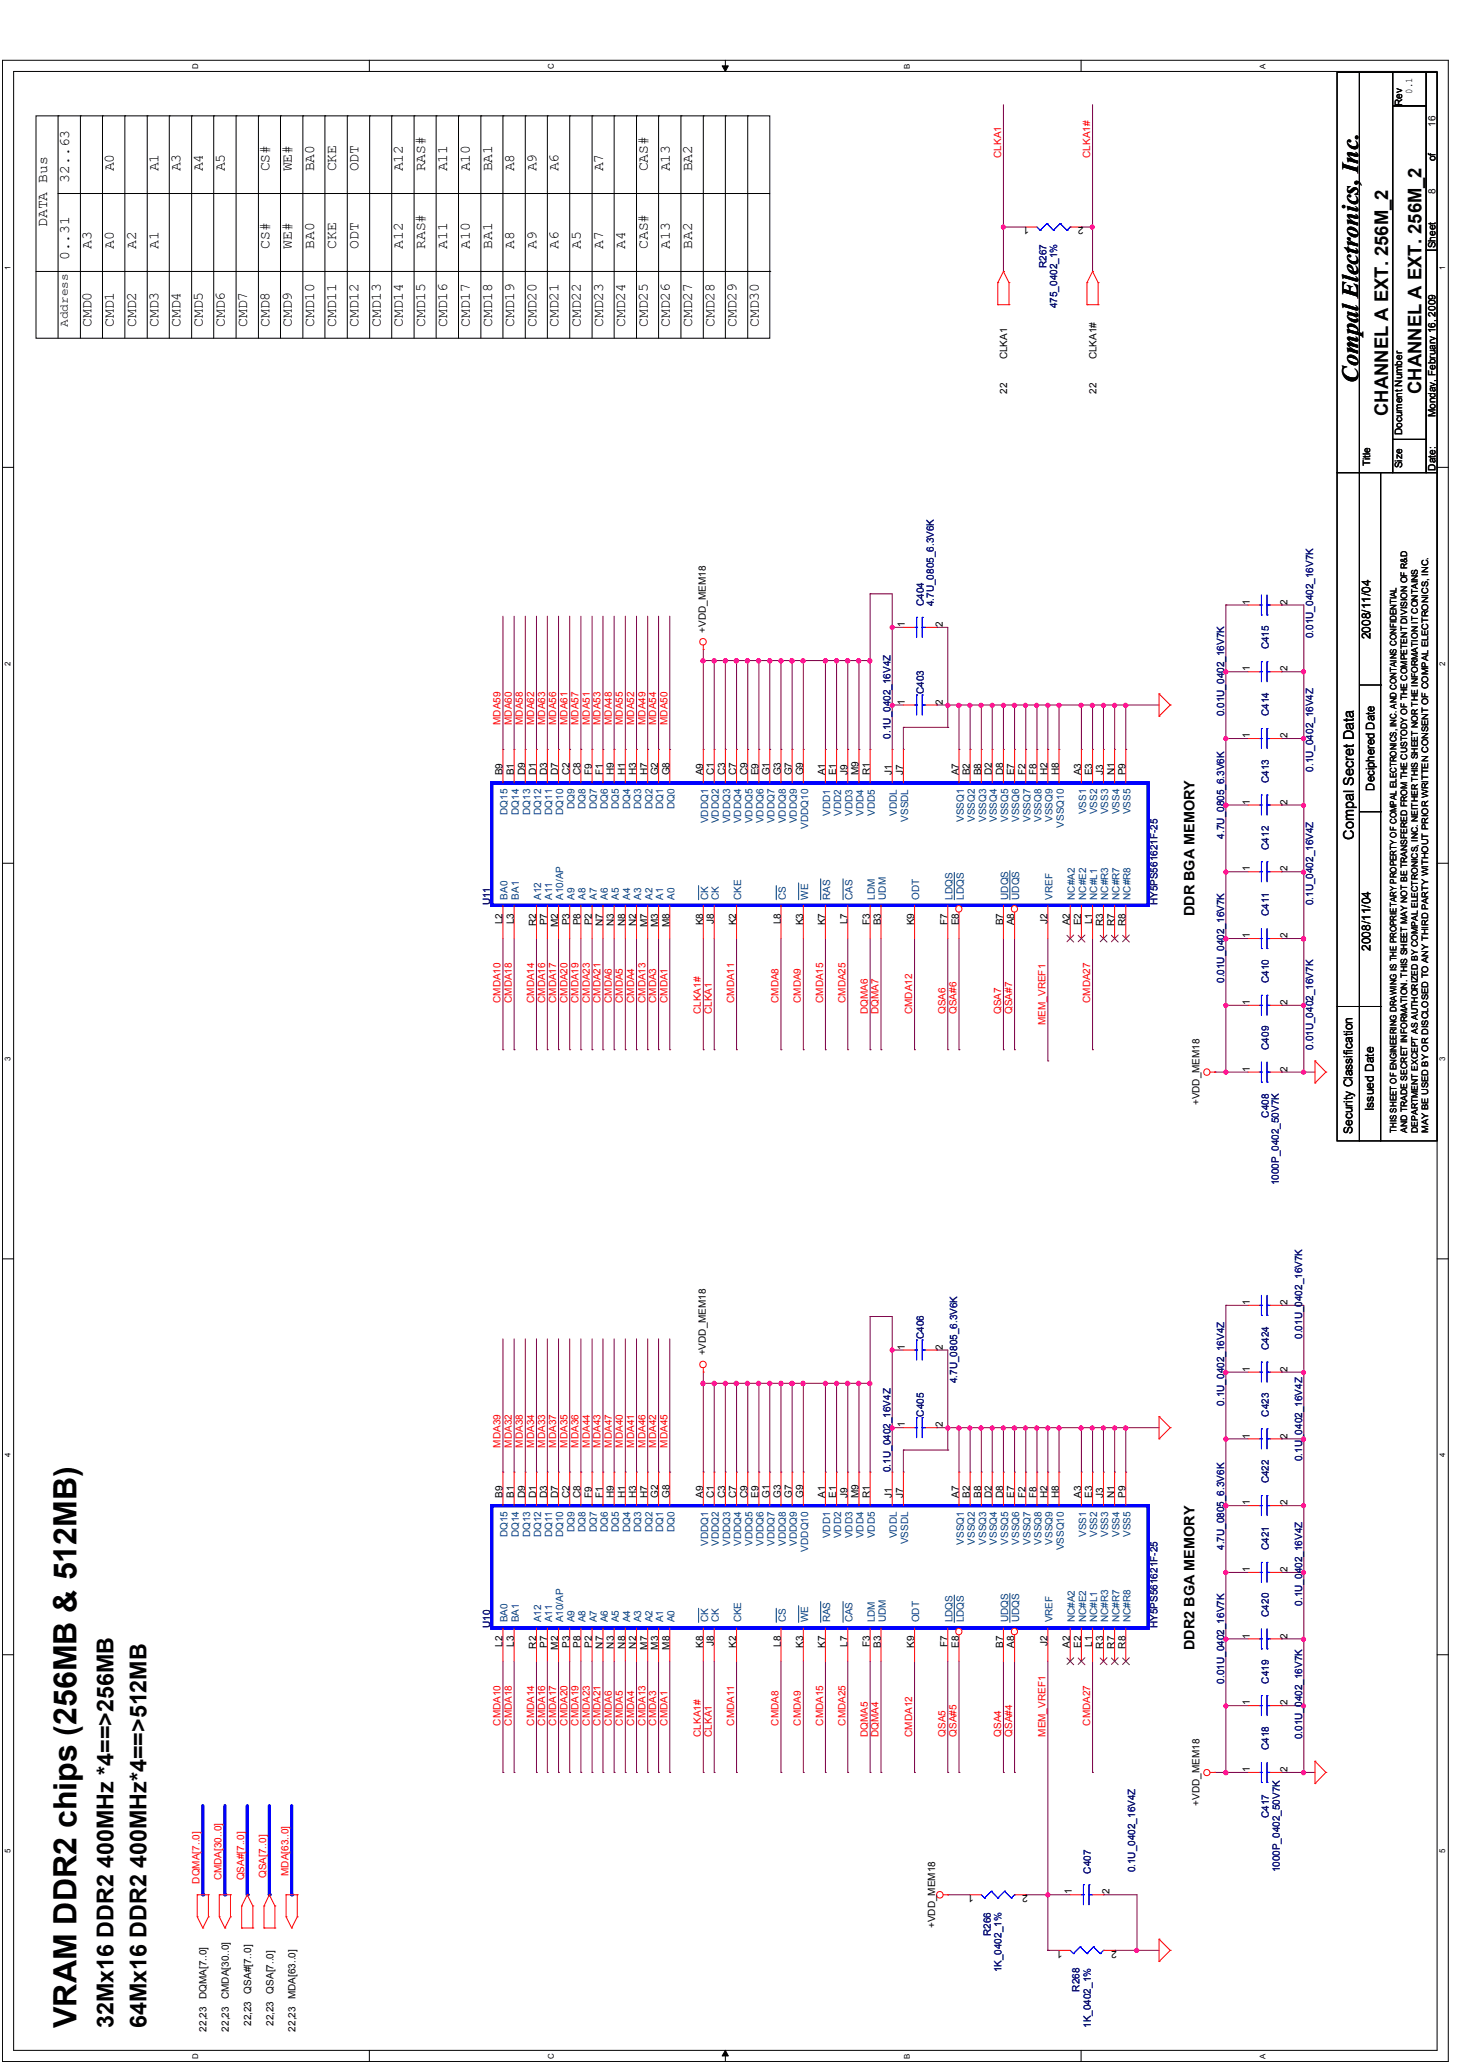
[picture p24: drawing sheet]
<svg xmlns="http://www.w3.org/2000/svg" width="210mm" height="297mm" viewBox="0 0 210 297" stroke-linecap="round" stroke-linejoin="round" font-family="sans-serif">
<defs><g id="words">
<text font-size="4.6" x="11" y="291.9" transform="rotate(-90 11 291.9)">VRAM DDR2 chips (256MB &amp; 512MB)</text>
<g font-size="3.3">
<text x="195.4" y="55.1" transform="rotate(-90 195.4 55.1)">Compal Electronics, Inc.</text>
<text x="16.3" y="291.9" transform="rotate(-90 16.3 291.9)">32Mx16 DDR2 400MHz *4==&gt;256MB</text>
<text x="21.1" y="291.9" transform="rotate(-90 21.1 291.9)">64Mx16 DDR2 400MHz*4==&gt;512MB</text>
</g>
<g font-size="2.7">
<text x="199.7" y="59.9" transform="rotate(-90 199.7 59.9)">CHANNEL A EXT. 256M_2</text>
<text x="204.5" y="56.7" transform="rotate(-90 204.5 56.7)">CHANNEL A EXT. 256M_2</text>
</g>
<g font-size="2.1">
<text x="10" y="26.3" transform="rotate(-90 10 26.3)">32..63</text>
<text x="16.4" y="24.7" transform="rotate(-90 16.4 24.7)">A0</text>
<text x="22.8" y="24.7" transform="rotate(-90 22.8 24.7)">A1</text>
<text x="26" y="24.7" transform="rotate(-90 26 24.7)">A3</text>
<text x="29.2" y="24.7" transform="rotate(-90 29.2 24.7)">A4</text>
<text x="32.4" y="24.7" transform="rotate(-90 32.4 24.7)">A5</text>
<text x="38.8" y="24.7" transform="rotate(-90 38.8 24.7)">CS#</text>
<text x="42" y="24.7" transform="rotate(-90 42 24.7)">WE#</text>
<text x="45.2" y="24.7" transform="rotate(-90 45.2 24.7)">BA0</text>
<text x="48.4" y="24.7" transform="rotate(-90 48.4 24.7)">CKE</text>
<text x="51.6" y="24.7" transform="rotate(-90 51.6 24.7)">ODT</text>
<text x="58" y="24.7" transform="rotate(-90 58 24.7)">A12</text>
<text x="61.2" y="24.7" transform="rotate(-90 61.2 24.7)">RAS#</text>
<text x="64.4" y="24.7" transform="rotate(-90 64.4 24.7)">A11</text>
<text x="67.6" y="24.7" transform="rotate(-90 67.6 24.7)">A10</text>
<text x="70.8" y="24.7" transform="rotate(-90 70.8 24.7)">BA1</text>
<text x="74" y="24.7" transform="rotate(-90 74 24.7)">A8</text>
<text x="77.2" y="24.7" transform="rotate(-90 77.2 24.7)">A9</text>
<text x="80.4" y="24.7" transform="rotate(-90 80.4 24.7)">A6</text>
<text x="86.8" y="24.7" transform="rotate(-90 86.8 24.7)">A7</text>
<text x="93.2" y="24.7" transform="rotate(-90 93.2 24.7)">CAS#</text>
<text x="96.4" y="24.7" transform="rotate(-90 96.4 24.7)">A13</text>
<text x="99.6" y="24.7" transform="rotate(-90 99.6 24.7)">BA2</text>
<text x="6.8" y="32.7" transform="rotate(-90 6.8 32.7)">DATA Bus</text>
<text x="13.2" y="35.8" transform="rotate(-90 13.2 35.8)">A3</text>
<text x="16.4" y="35.8" transform="rotate(-90 16.4 35.8)">A0</text>
<text x="19.6" y="35.8" transform="rotate(-90 19.6 35.8)">A2</text>
<text x="22.8" y="35.8" transform="rotate(-90 22.8 35.8)">A1</text>
<text x="38.8" y="35.8" transform="rotate(-90 38.8 35.8)">CS#</text>
<text x="42" y="35.8" transform="rotate(-90 42 35.8)">WE#</text>
<text x="45.2" y="35.8" transform="rotate(-90 45.2 35.8)">BA0</text>
<text x="48.4" y="35.8" transform="rotate(-90 48.4 35.8)">CKE</text>
<text x="51.6" y="35.8" transform="rotate(-90 51.6 35.8)">ODT</text>
<text x="58" y="35.8" transform="rotate(-90 58 35.8)">A12</text>
<text x="61.2" y="35.8" transform="rotate(-90 61.2 35.8)">RAS#</text>
<text x="64.4" y="35.8" transform="rotate(-90 64.4 35.8)">A11</text>
<text x="67.6" y="35.8" transform="rotate(-90 67.6 35.8)">A10</text>
<text x="70.8" y="35.8" transform="rotate(-90 70.8 35.8)">BA1</text>
<text x="74" y="35.8" transform="rotate(-90 74 35.8)">A8</text>
<text x="77.2" y="35.8" transform="rotate(-90 77.2 35.8)">A9</text>
<text x="80.4" y="35.8" transform="rotate(-90 80.4 35.8)">A6</text>
<text x="83.6" y="35.8" transform="rotate(-90 83.6 35.8)">A5</text>
<text x="86.8" y="35.9" transform="rotate(-90 86.8 35.9)">A7</text>
<text x="90" y="35.8" transform="rotate(-90 90 35.8)">A4</text>
<text x="93.2" y="35.8" transform="rotate(-90 93.2 35.8)">CAS#</text>
<text x="96.4" y="35.8" transform="rotate(-90 96.4 35.8)">A13</text>
<text x="99.6" y="35.8" transform="rotate(-90 99.6 35.8)">BA2</text>
<text x="10" y="37.5" transform="rotate(-90 10 37.5)">0..31</text>
<text x="13.2" y="47.1" transform="rotate(-90 13.2 47.1)">CMD0</text>
<text x="16.4" y="47.1" transform="rotate(-90 16.4 47.1)">CMD1</text>
<text x="19.6" y="47.1" transform="rotate(-90 19.6 47.1)">CMD2</text>
<text x="22.8" y="47.1" transform="rotate(-90 22.8 47.1)">CMD3</text>
<text x="26" y="47.1" transform="rotate(-90 26 47.1)">CMD4</text>
<text x="29.2" y="47.1" transform="rotate(-90 29.2 47.1)">CMD5</text>
<text x="32.4" y="47.1" transform="rotate(-90 32.4 47.1)">CMD6</text>
<text x="35.6" y="47.1" transform="rotate(-90 35.6 47.1)">CMD7</text>
<text x="38.8" y="47.1" transform="rotate(-90 38.8 47.1)">CMD8</text>
<text x="42" y="47.1" transform="rotate(-90 42 47.1)">CMD9</text>
<text x="45.2" y="47.1" transform="rotate(-90 45.2 47.1)">CMD10</text>
<text x="48.4" y="47.1" transform="rotate(-90 48.4 47.1)">CMD11</text>
<text x="51.6" y="47.1" transform="rotate(-90 51.6 47.1)">CMD12</text>
<text x="54.8" y="47.1" transform="rotate(-90 54.8 47.1)">CMD13</text>
<text x="58" y="47.1" transform="rotate(-90 58 47.1)">CMD14</text>
<text x="61.2" y="47.1" transform="rotate(-90 61.2 47.1)">CMD15</text>
<text x="64.4" y="47.1" transform="rotate(-90 64.4 47.1)">CMD16</text>
<text x="67.6" y="47.1" transform="rotate(-90 67.6 47.1)">CMD17</text>
<text x="70.8" y="47.1" transform="rotate(-90 70.8 47.1)">CMD18</text>
<text x="74" y="47.1" transform="rotate(-90 74 47.1)">CMD19</text>
<text x="77.2" y="47.1" transform="rotate(-90 77.2 47.1)">CMD20</text>
<text x="80.4" y="47.1" transform="rotate(-90 80.4 47.1)">CMD21</text>
<text x="83.6" y="47.1" transform="rotate(-90 83.6 47.1)">CMD22</text>
<text x="86.8" y="47.1" transform="rotate(-90 86.8 47.1)">CMD23</text>
<text x="90" y="47.1" transform="rotate(-90 90 47.1)">CMD24</text>
<text x="93.2" y="47.1" transform="rotate(-90 93.2 47.1)">CMD25</text>
<text x="96.4" y="47.1" transform="rotate(-90 96.4 47.1)">CMD26</text>
<text x="99.6" y="47.1" transform="rotate(-90 99.6 47.1)">CMD27</text>
<text x="102.8" y="47.1" transform="rotate(-90 102.8 47.1)">CMD28</text>
<text x="106" y="47.1" transform="rotate(-90 106 47.1)">CMD29</text>
<text x="109.2" y="47.1" transform="rotate(-90 109.2 47.1)">CMD30</text>
<text x="194.8" y="120.8" transform="rotate(-90 194.8 120.8)">Compal Secret Data</text>
<text x="171.9" y="131.9" transform="rotate(-90 171.9 131.9)">DDR BGA MEMORY</text>
<text x="171.9" y="237.5" transform="rotate(-90 171.9 237.5)">DDR2 BGA MEMORY</text>
</g>
<g font-size="1.7">
<text x="9.8" y="47.1" transform="rotate(-90 9.8 47.1)">Address</text>
<text x="197.2" y="92" transform="rotate(-90 197.2 92)">2008/11/04</text>
<text x="197.7" y="113.8" transform="rotate(-90 197.7 113.8)">Deciphered Date</text>
<text x="197.2" y="136.8" transform="rotate(-90 197.2 136.8)">2008/11/04</text>
<text x="197.7" y="159.9" transform="rotate(-90 197.7 159.9)">Issued Date</text>
<text x="194.6" y="163.2" transform="rotate(-90 194.6 163.2)">Security Classification</text>
</g>
<g font-size="1.4">
<text x="201.7" y="15.2" transform="rotate(-90 201.7 15.2)">Rev</text>
<text x="203.2" y="13.5" transform="rotate(-90 203.2 13.5)">0.1</text>
<text x="206.5" y="23.2" transform="rotate(-90 206.5 23.2)">of</text>
<text x="206.5" y="18.3" transform="rotate(-90 206.5 18.3)">16</text>
<text x="206.5" y="27.8" transform="rotate(-90 206.5 27.8)">8</text>
<text x="148.1" y="32.7" transform="rotate(-180 148.1 32.7)">1</text>
<text x="155.9" y="32.7" transform="rotate(-180 155.9 32.7)">2</text>
<text x="206.5" y="35.7" transform="rotate(-90 206.5 35.7)">Sheet</text>
<text x="144.9" y="51.7" transform="rotate(-90 144.9 51.7)">CLKA1</text>
<text x="157.7" y="51.7" transform="rotate(-90 157.7 51.7)">CLKA1#</text>
<text x="144.9" y="56.7" transform="rotate(-90 144.9 56.7)">22</text>
<text x="157.7" y="56.7" transform="rotate(-90 157.7 56.7)">22</text>
<text x="201.7" y="62.6" transform="rotate(-90 201.7 62.6)">Document Number</text>
<text x="206.5" y="60" transform="rotate(-90 206.5 60)">Monday, February 16, 2009</text>
<text x="197.1" y="67" transform="rotate(-90 197.1 67)">Title</text>
<text x="201.7" y="67.4" transform="rotate(-90 201.7 67.4)">Size</text>
<text x="206.5" y="67.7" transform="rotate(-90 206.5 67.7)">Date:</text>
<text x="179.8" y="87" transform="rotate(-90 179.8 87)">1</text>
<text x="185.2" y="87" transform="rotate(-90 185.2 87)">2</text>
<text x="101.6" y="91" transform="rotate(-90 101.6 91)">+VDD_MEM18</text>
<text x="130.2" y="90.2" transform="rotate(-90 130.2 90.2)">1</text>
<text x="135.6" y="90.2" transform="rotate(-90 135.6 90.2)">2</text>
<text x="130.2" y="101.4" transform="rotate(-90 130.2 101.4)">1</text>
<text x="135.6" y="101.4" transform="rotate(-90 135.6 101.4)">2</text>
<text x="179.8" y="96.6" transform="rotate(-90 179.8 96.6)">1</text>
<text x="185.2" y="96.6" transform="rotate(-90 185.2 96.6)">2</text>
<text x="179.8" y="106.2" transform="rotate(-90 179.8 106.2)">1</text>
<text x="185.2" y="106.2" transform="rotate(-90 185.2 106.2)">2</text>
<text x="72.3" y="111.6" transform="rotate(-90 72.3 111.6)">B9</text>
<text x="73.9" y="111.6" transform="rotate(-90 73.9 111.6)">B1</text>
<text x="75.5" y="111.6" transform="rotate(-90 75.5 111.6)">D9</text>
<text x="77.1" y="111.6" transform="rotate(-90 77.1 111.6)">D1</text>
<text x="78.7" y="111.6" transform="rotate(-90 78.7 111.6)">D3</text>
<text x="80.3" y="111.6" transform="rotate(-90 80.3 111.6)">D7</text>
<text x="81.9" y="111.6" transform="rotate(-90 81.9 111.6)">C2</text>
<text x="83.5" y="111.6" transform="rotate(-90 83.5 111.6)">C8</text>
<text x="85.1" y="111.6" transform="rotate(-90 85.1 111.6)">F9</text>
<text x="86.7" y="111.6" transform="rotate(-90 86.7 111.6)">F1</text>
<text x="88.3" y="111.6" transform="rotate(-90 88.3 111.6)">H9</text>
<text x="89.9" y="111.6" transform="rotate(-90 89.9 111.6)">H1</text>
<text x="91.5" y="111.6" transform="rotate(-90 91.5 111.6)">H3</text>
<text x="93.1" y="111.6" transform="rotate(-90 93.1 111.6)">H7</text>
<text x="94.7" y="111.6" transform="rotate(-90 94.7 111.6)">G2</text>
<text x="96.3" y="111.6" transform="rotate(-90 96.3 111.6)">G8</text>
<text x="101.1" y="111.6" transform="rotate(-90 101.1 111.6)">A9</text>
<text x="102.7" y="111.6" transform="rotate(-90 102.7 111.6)">C1</text>
<text x="104.3" y="111.6" transform="rotate(-90 104.3 111.6)">C3</text>
<text x="105.9" y="111.6" transform="rotate(-90 105.9 111.6)">C7</text>
<text x="107.5" y="111.6" transform="rotate(-90 107.5 111.6)">C9</text>
<text x="109.1" y="111.6" transform="rotate(-90 109.1 111.6)">E9</text>
<text x="110.7" y="111.6" transform="rotate(-90 110.7 111.6)">G1</text>
<text x="112.3" y="111.6" transform="rotate(-90 112.3 111.6)">G3</text>
<text x="113.9" y="111.6" transform="rotate(-90 113.9 111.6)">G7</text>
<text x="115.5" y="111.6" transform="rotate(-90 115.5 111.6)">G9</text>
<text x="118.7" y="111.6" transform="rotate(-90 118.7 111.6)">A1</text>
<text x="120.3" y="111.6" transform="rotate(-90 120.3 111.6)">E1</text>
<text x="121.9" y="111.6" transform="rotate(-90 121.9 111.6)">J9</text>
<text x="123.5" y="111.6" transform="rotate(-90 123.5 111.6)">M9</text>
<text x="125.1" y="111.6" transform="rotate(-90 125.1 111.6)">R1</text>
<text x="128.3" y="111.6" transform="rotate(-90 128.3 111.6)">J1</text>
<text x="129.9" y="111.6" transform="rotate(-90 129.9 111.6)">J7</text>
<text x="137.9" y="111.6" transform="rotate(-90 137.9 111.6)">A7</text>
<text x="139.5" y="111.6" transform="rotate(-90 139.5 111.6)">B2</text>
<text x="141.1" y="111.6" transform="rotate(-90 141.1 111.6)">B8</text>
<text x="142.7" y="111.6" transform="rotate(-90 142.7 111.6)">D2</text>
<text x="144.3" y="111.6" transform="rotate(-90 144.3 111.6)">D8</text>
<text x="145.9" y="111.6" transform="rotate(-90 145.9 111.6)">E7</text>
<text x="147.5" y="111.6" transform="rotate(-90 147.5 111.6)">F2</text>
<text x="149.1" y="111.6" transform="rotate(-90 149.1 111.6)">F8</text>
<text x="150.7" y="111.6" transform="rotate(-90 150.7 111.6)">H2</text>
<text x="152.3" y="111.6" transform="rotate(-90 152.3 111.6)">H8</text>
<text x="155.5" y="111.6" transform="rotate(-90 155.5 111.6)">A3</text>
<text x="157.1" y="111.6" transform="rotate(-90 157.1 111.6)">E3</text>
<text x="158.7" y="111.6" transform="rotate(-90 158.7 111.6)">J3</text>
<text x="160.3" y="111.6" transform="rotate(-90 160.3 111.6)">N1</text>
<text x="161.9" y="111.6" transform="rotate(-90 161.9 111.6)">P9</text>
<text x="179.8" y="115.8" transform="rotate(-90 179.8 115.8)">1</text>
<text x="185.2" y="115.8" transform="rotate(-90 185.2 115.8)">2</text>
<text x="179.8" y="125.4" transform="rotate(-90 179.8 125.4)">1</text>
<text x="185.2" y="125.4" transform="rotate(-90 185.2 125.4)">2</text>
<text x="72.3" y="133" transform="rotate(-90 72.3 133)">L2</text>
<text x="73.9" y="133" transform="rotate(-90 73.9 133)">L3</text>
<text x="77.1" y="133.3" transform="rotate(-90 77.1 133.3)">R2</text>
<text x="78.7" y="133.2" transform="rotate(-90 78.7 133.2)">P7</text>
<text x="80.3" y="133.4" transform="rotate(-90 80.3 133.4)">M2</text>
<text x="81.9" y="133.2" transform="rotate(-90 81.9 133.2)">P3</text>
<text x="83.5" y="133.2" transform="rotate(-90 83.5 133.2)">P8</text>
<text x="85.1" y="133.2" transform="rotate(-90 85.1 133.2)">P2</text>
<text x="86.7" y="133.3" transform="rotate(-90 86.7 133.3)">N7</text>
<text x="88.3" y="133.3" transform="rotate(-90 88.3 133.3)">N3</text>
<text x="89.9" y="133.3" transform="rotate(-90 89.9 133.3)">N8</text>
<text x="91.5" y="133.3" transform="rotate(-90 91.5 133.3)">N2</text>
<text x="93.1" y="133.4" transform="rotate(-90 93.1 133.4)">M7</text>
<text x="94.7" y="133.4" transform="rotate(-90 94.7 133.4)">M3</text>
<text x="96.3" y="133.4" transform="rotate(-90 96.3 133.4)">M8</text>
<text x="101.1" y="133.2" transform="rotate(-90 101.1 133.2)">K8</text>
<text x="102.7" y="132.9" transform="rotate(-90 102.7 132.9)">J8</text>
<text x="105.9" y="133.2" transform="rotate(-90 105.9 133.2)">K2</text>
<text x="112.3" y="133" transform="rotate(-90 112.3 133)">L8</text>
<text x="115.5" y="133.2" transform="rotate(-90 115.5 133.2)">K3</text>
<text x="118.7" y="133.2" transform="rotate(-90 118.7 133.2)">K7</text>
<text x="121.9" y="133" transform="rotate(-90 121.9 133)">L7</text>
<text x="125.1" y="133.1" transform="rotate(-90 125.1 133.1)">F3</text>
<text x="126.7" y="133.2" transform="rotate(-90 126.7 133.2)">B3</text>
<text x="131.5" y="133.2" transform="rotate(-90 131.5 133.2)">K9</text>
<text x="136.3" y="133.1" transform="rotate(-90 136.3 133.1)">F7</text>
<text x="137.9" y="133.2" transform="rotate(-90 137.9 133.2)">E8</text>
<text x="144.3" y="133.2" transform="rotate(-90 144.3 133.2)">B7</text>
<text x="145.9" y="133.2" transform="rotate(-90 145.9 133.2)">A8</text>
<text x="150.7" y="132.9" transform="rotate(-90 150.7 132.9)">J2</text>
<text x="153.9" y="133.2" transform="rotate(-90 153.9 133.2)">A2</text>
<text x="155.5" y="133.2" transform="rotate(-90 155.5 133.2)">E2</text>
<text x="157.1" y="133" transform="rotate(-90 157.1 133)">L1</text>
<text x="158.7" y="133.3" transform="rotate(-90 158.7 133.3)">R3</text>
<text x="160.3" y="133.3" transform="rotate(-90 160.3 133.3)">R7</text>
<text x="161.9" y="133.3" transform="rotate(-90 161.9 133.3)">R8</text>
<text x="179.8" y="135" transform="rotate(-90 179.8 135)">1</text>
<text x="185.2" y="135" transform="rotate(-90 185.2 135)">2</text>
<text x="179.8" y="144.6" transform="rotate(-90 179.8 144.6)">1</text>
<text x="185.2" y="144.6" transform="rotate(-90 185.2 144.6)">2</text>
<text x="179.8" y="154.2" transform="rotate(-90 179.8 154.2)">1</text>
<text x="185.2" y="154.2" transform="rotate(-90 185.2 154.2)">2</text>
<text x="172.6" y="159.1" transform="rotate(-90 172.6 159.1)">+VDD_MEM18</text>
<text x="179.8" y="187.8" transform="rotate(-90 179.8 187.8)">1</text>
<text x="185.2" y="187.8" transform="rotate(-90 185.2 187.8)">2</text>
<text x="101.6" y="195.1" transform="rotate(-90 101.6 195.1)">+VDD_MEM18</text>
<text x="130.2" y="194.2" transform="rotate(-90 130.2 194.2)">1</text>
<text x="135.6" y="194.2" transform="rotate(-90 135.6 194.2)">2</text>
<text x="179.8" y="197.4" transform="rotate(-90 179.8 197.4)">1</text>
<text x="185.2" y="197.4" transform="rotate(-90 185.2 197.4)">2</text>
<text x="130.2" y="205.4" transform="rotate(-90 130.2 205.4)">1</text>
<text x="135.6" y="205.4" transform="rotate(-90 135.6 205.4)">2</text>
<text x="179.8" y="207" transform="rotate(-90 179.8 207)">1</text>
<text x="185.2" y="207" transform="rotate(-90 185.2 207)">2</text>
<text x="72.3" y="215.6" transform="rotate(-90 72.3 215.6)">B9</text>
<text x="73.9" y="215.6" transform="rotate(-90 73.9 215.6)">B1</text>
<text x="75.5" y="215.6" transform="rotate(-90 75.5 215.6)">D9</text>
<text x="77.1" y="215.6" transform="rotate(-90 77.1 215.6)">D1</text>
<text x="78.7" y="215.6" transform="rotate(-90 78.7 215.6)">D3</text>
<text x="80.3" y="215.6" transform="rotate(-90 80.3 215.6)">D7</text>
<text x="81.9" y="215.6" transform="rotate(-90 81.9 215.6)">C2</text>
<text x="83.5" y="215.6" transform="rotate(-90 83.5 215.6)">C8</text>
<text x="85.1" y="215.6" transform="rotate(-90 85.1 215.6)">F9</text>
<text x="86.7" y="215.6" transform="rotate(-90 86.7 215.6)">F1</text>
<text x="88.3" y="215.6" transform="rotate(-90 88.3 215.6)">H9</text>
<text x="89.9" y="215.6" transform="rotate(-90 89.9 215.6)">H1</text>
<text x="91.5" y="215.6" transform="rotate(-90 91.5 215.6)">H3</text>
<text x="93.1" y="215.6" transform="rotate(-90 93.1 215.6)">H7</text>
<text x="94.7" y="215.6" transform="rotate(-90 94.7 215.6)">G2</text>
<text x="96.3" y="215.6" transform="rotate(-90 96.3 215.6)">G8</text>
<text x="101.1" y="215.6" transform="rotate(-90 101.1 215.6)">A9</text>
<text x="102.7" y="215.6" transform="rotate(-90 102.7 215.6)">C1</text>
<text x="104.3" y="215.6" transform="rotate(-90 104.3 215.6)">C3</text>
<text x="105.9" y="215.6" transform="rotate(-90 105.9 215.6)">C7</text>
<text x="107.5" y="215.6" transform="rotate(-90 107.5 215.6)">C9</text>
<text x="109.1" y="215.6" transform="rotate(-90 109.1 215.6)">E9</text>
<text x="110.7" y="215.6" transform="rotate(-90 110.7 215.6)">G1</text>
<text x="112.3" y="215.6" transform="rotate(-90 112.3 215.6)">G3</text>
<text x="113.9" y="215.6" transform="rotate(-90 113.9 215.6)">G7</text>
<text x="115.5" y="215.6" transform="rotate(-90 115.5 215.6)">G9</text>
<text x="118.7" y="215.6" transform="rotate(-90 118.7 215.6)">A1</text>
<text x="120.3" y="215.6" transform="rotate(-90 120.3 215.6)">E1</text>
<text x="121.9" y="215.6" transform="rotate(-90 121.9 215.6)">J9</text>
<text x="123.5" y="215.6" transform="rotate(-90 123.5 215.6)">M9</text>
<text x="125.1" y="215.6" transform="rotate(-90 125.1 215.6)">R1</text>
<text x="128.3" y="215.6" transform="rotate(-90 128.3 215.6)">J1</text>
<text x="129.9" y="215.6" transform="rotate(-90 129.9 215.6)">J7</text>
<text x="137.9" y="215.6" transform="rotate(-90 137.9 215.6)">A7</text>
<text x="139.5" y="215.6" transform="rotate(-90 139.5 215.6)">B2</text>
<text x="141.1" y="215.6" transform="rotate(-90 141.1 215.6)">B8</text>
<text x="142.7" y="215.6" transform="rotate(-90 142.7 215.6)">D2</text>
<text x="144.3" y="215.6" transform="rotate(-90 144.3 215.6)">D8</text>
<text x="145.9" y="215.6" transform="rotate(-90 145.9 215.6)">E7</text>
<text x="147.5" y="215.6" transform="rotate(-90 147.5 215.6)">F2</text>
<text x="149.1" y="215.6" transform="rotate(-90 149.1 215.6)">F8</text>
<text x="150.7" y="215.6" transform="rotate(-90 150.7 215.6)">H2</text>
<text x="152.3" y="215.6" transform="rotate(-90 152.3 215.6)">H8</text>
<text x="155.5" y="215.6" transform="rotate(-90 155.5 215.6)">A3</text>
<text x="157.1" y="215.6" transform="rotate(-90 157.1 215.6)">E3</text>
<text x="158.7" y="215.6" transform="rotate(-90 158.7 215.6)">J3</text>
<text x="160.3" y="215.6" transform="rotate(-90 160.3 215.6)">N1</text>
<text x="161.9" y="215.6" transform="rotate(-90 161.9 215.6)">P9</text>
<text x="179.8" y="216.6" transform="rotate(-90 179.8 216.6)">1</text>
<text x="185.2" y="216.6" transform="rotate(-90 185.2 216.6)">2</text>
<text x="179.8" y="226.2" transform="rotate(-90 179.8 226.2)">1</text>
<text x="185.2" y="226.2" transform="rotate(-90 185.2 226.2)">2</text>
<text x="72.3" y="237" transform="rotate(-90 72.3 237)">L2</text>
<text x="73.9" y="237" transform="rotate(-90 73.9 237)">L3</text>
<text x="77.1" y="237.3" transform="rotate(-90 77.1 237.3)">R2</text>
<text x="78.7" y="237.2" transform="rotate(-90 78.7 237.2)">P7</text>
<text x="80.3" y="237.4" transform="rotate(-90 80.3 237.4)">M2</text>
<text x="81.9" y="237.2" transform="rotate(-90 81.9 237.2)">P3</text>
<text x="83.5" y="237.2" transform="rotate(-90 83.5 237.2)">P8</text>
<text x="85.1" y="237.2" transform="rotate(-90 85.1 237.2)">P2</text>
<text x="86.7" y="237.3" transform="rotate(-90 86.7 237.3)">N7</text>
<text x="88.3" y="237.3" transform="rotate(-90 88.3 237.3)">N3</text>
<text x="89.9" y="237.3" transform="rotate(-90 89.9 237.3)">N8</text>
<text x="91.5" y="237.3" transform="rotate(-90 91.5 237.3)">N2</text>
<text x="93.1" y="237.4" transform="rotate(-90 93.1 237.4)">M7</text>
<text x="94.7" y="237.4" transform="rotate(-90 94.7 237.4)">M3</text>
<text x="96.3" y="237.4" transform="rotate(-90 96.3 237.4)">M8</text>
<text x="101.1" y="237.2" transform="rotate(-90 101.1 237.2)">K8</text>
<text x="102.7" y="236.9" transform="rotate(-90 102.7 236.9)">J8</text>
<text x="105.9" y="237.2" transform="rotate(-90 105.9 237.2)">K2</text>
<text x="112.3" y="237" transform="rotate(-90 112.3 237)">L8</text>
<text x="115.5" y="237.2" transform="rotate(-90 115.5 237.2)">K3</text>
<text x="118.7" y="237.2" transform="rotate(-90 118.7 237.2)">K7</text>
<text x="121.9" y="237" transform="rotate(-90 121.9 237)">L7</text>
<text x="125.1" y="237.1" transform="rotate(-90 125.1 237.1)">F3</text>
<text x="126.7" y="237.2" transform="rotate(-90 126.7 237.2)">B3</text>
<text x="131.5" y="237.2" transform="rotate(-90 131.5 237.2)">K9</text>
<text x="136.3" y="237.1" transform="rotate(-90 136.3 237.1)">F7</text>
<text x="137.9" y="237.2" transform="rotate(-90 137.9 237.2)">E8</text>
<text x="144.3" y="237.2" transform="rotate(-90 144.3 237.2)">B7</text>
<text x="145.9" y="237.2" transform="rotate(-90 145.9 237.2)">A8</text>
<text x="150.7" y="236.9" transform="rotate(-90 150.7 236.9)">J2</text>
<text x="153.9" y="237.2" transform="rotate(-90 153.9 237.2)">A2</text>
<text x="155.5" y="237.2" transform="rotate(-90 155.5 237.2)">E2</text>
<text x="157.1" y="237" transform="rotate(-90 157.1 237)">L1</text>
<text x="158.7" y="237.3" transform="rotate(-90 158.7 237.3)">R3</text>
<text x="160.3" y="237.3" transform="rotate(-90 160.3 237.3)">R7</text>
<text x="161.9" y="237.3" transform="rotate(-90 161.9 237.3)">R8</text>
<text x="179.8" y="235.8" transform="rotate(-90 179.8 235.8)">1</text>
<text x="185.2" y="235.8" transform="rotate(-90 185.2 235.8)">2</text>
<text x="179.8" y="245.4" transform="rotate(-90 179.8 245.4)">1</text>
<text x="185.2" y="245.4" transform="rotate(-90 185.2 245.4)">2</text>
<text x="179.8" y="255" transform="rotate(-90 179.8 255)">1</text>
<text x="185.2" y="255" transform="rotate(-90 185.2 255)">2</text>
<text x="172.6" y="259.9" transform="rotate(-90 172.6 259.9)">+VDD_MEM18</text>
<text x="140.1" y="272.7" transform="rotate(-180 140.1 272.7)">1</text>
<text x="147.9" y="272.7" transform="rotate(-180 147.9 272.7)">2</text>
<text x="154.2" y="272.6" transform="rotate(-90 154.2 272.6)">1</text>
<text x="159.6" y="272.6" transform="rotate(-90 159.6 272.6)">2</text>
<text x="134.5" y="277.5" transform="rotate(-90 134.5 277.5)">+VDD_MEM18</text>
<text x="152.9" y="280.7" transform="rotate(-180 152.9 280.7)">1</text>
<text x="160.7" y="280.7" transform="rotate(-180 160.7 280.7)">2</text>
<text x="29.7" y="287.7" transform="rotate(-90 29.7 287.7)">DQMA[7..0]</text>
<text x="32.9" y="287.7" transform="rotate(-90 32.9 287.7)">CMDA[30..0]</text>
<text x="36.1" y="286.9" transform="rotate(-90 36.1 286.9)">QSA#[7..0]</text>
<text x="39.3" y="286.9" transform="rotate(-90 39.3 286.9)">QSA[7..0]</text>
<text x="42.5" y="287.7" transform="rotate(-90 42.5 287.7)">MDA[63..0]</text>
<text x="29.7" y="292.4" transform="rotate(-90 29.7 292.4)">22,23</text>
<text x="32.9" y="292.4" transform="rotate(-90 32.9 292.4)">22,23</text>
<text x="36.1" y="291.6" transform="rotate(-90 36.1 291.6)">22,23</text>
<text x="39.3" y="291.6" transform="rotate(-90 39.3 291.6)">22,23</text>
<text x="42.5" y="292.4" transform="rotate(-90 42.5 292.4)">22,23</text>
</g>
<g font-size="1.4" fill="#f00">
<text x="144" y="22.7" transform="rotate(-90 144 22.7)">CLKA1</text>
<text x="156.8" y="22.7" transform="rotate(-90 156.8 22.7)">CLKA1#</text>
<text x="72" y="104.3" transform="rotate(-90 72 104.3)">MDA59</text>
<text x="73.6" y="104.3" transform="rotate(-90 73.6 104.3)">MDA60</text>
<text x="75.2" y="104.3" transform="rotate(-90 75.2 104.3)">MDA58</text>
<text x="76.8" y="104.3" transform="rotate(-90 76.8 104.3)">MDA62</text>
<text x="78.4" y="104.3" transform="rotate(-90 78.4 104.3)">MDA63</text>
<text x="80" y="104.3" transform="rotate(-90 80 104.3)">MDA56</text>
<text x="81.6" y="104.3" transform="rotate(-90 81.6 104.3)">MDA61</text>
<text x="83.2" y="104.3" transform="rotate(-90 83.2 104.3)">MDA57</text>
<text x="84.8" y="104.3" transform="rotate(-90 84.8 104.3)">MDA51</text>
<text x="86.4" y="104.3" transform="rotate(-90 86.4 104.3)">MDA53</text>
<text x="88" y="104.3" transform="rotate(-90 88 104.3)">MDA48</text>
<text x="89.6" y="104.3" transform="rotate(-90 89.6 104.3)">MDA55</text>
<text x="91.2" y="104.3" transform="rotate(-90 91.2 104.3)">MDA52</text>
<text x="92.8" y="104.3" transform="rotate(-90 92.8 104.3)">MDA49</text>
<text x="94.4" y="104.3" transform="rotate(-90 94.4 104.3)">MDA54</text>
<text x="96" y="104.3" transform="rotate(-90 96 104.3)">MDA50</text>
<text x="72" y="144.3" transform="rotate(-90 72 144.3)">CMDA10</text>
<text x="73.6" y="144.3" transform="rotate(-90 73.6 144.3)">CMDA18</text>
<text x="76.8" y="144.3" transform="rotate(-90 76.8 144.3)">CMDA14</text>
<text x="78.4" y="144.3" transform="rotate(-90 78.4 144.3)">CMDA16</text>
<text x="80" y="144.3" transform="rotate(-90 80 144.3)">CMDA17</text>
<text x="81.6" y="144.3" transform="rotate(-90 81.6 144.3)">CMDA20</text>
<text x="83.2" y="144.3" transform="rotate(-90 83.2 144.3)">CMDA19</text>
<text x="84.8" y="144.3" transform="rotate(-90 84.8 144.3)">CMDA23</text>
<text x="86.4" y="144.3" transform="rotate(-90 86.4 144.3)">CMDA21</text>
<text x="88" y="144.3" transform="rotate(-90 88 144.3)">CMDA6</text>
<text x="89.6" y="144.3" transform="rotate(-90 89.6 144.3)">CMDA5</text>
<text x="91.2" y="144.3" transform="rotate(-90 91.2 144.3)">CMDA4</text>
<text x="92.8" y="144.3" transform="rotate(-90 92.8 144.3)">CMDA13</text>
<text x="94.4" y="144.3" transform="rotate(-90 94.4 144.3)">CMDA3</text>
<text x="96" y="144.3" transform="rotate(-90 96 144.3)">CMDA1</text>
<text x="100.8" y="145.9" transform="rotate(-90 100.8 145.9)">CLKA1#</text>
<text x="102.4" y="145.9" transform="rotate(-90 102.4 145.9)">CLKA1</text>
<text x="105.6" y="144.3" transform="rotate(-90 105.6 144.3)">CMDA11</text>
<text x="112" y="144.3" transform="rotate(-90 112 144.3)">CMDA8</text>
<text x="115.2" y="144.3" transform="rotate(-90 115.2 144.3)">CMDA9</text>
<text x="118.4" y="144.3" transform="rotate(-90 118.4 144.3)">CMDA15</text>
<text x="121.6" y="144.3" transform="rotate(-90 121.6 144.3)">CMDA25</text>
<text x="124.8" y="145.9" transform="rotate(-90 124.8 145.9)">DQMA6</text>
<text x="126.4" y="145.9" transform="rotate(-90 126.4 145.9)">DQMA7</text>
<text x="131.2" y="145.9" transform="rotate(-90 131.2 145.9)">CMDA12</text>
<text x="136" y="145.9" transform="rotate(-90 136 145.9)">QSA6</text>
<text x="137.6" y="145.9" transform="rotate(-90 137.6 145.9)">QSA#6</text>
<text x="144" y="145.9" transform="rotate(-90 144 145.9)">QSA7</text>
<text x="145.6" y="145.9" transform="rotate(-90 145.6 145.9)">QSA#7</text>
<text x="150.4" y="147.5" transform="rotate(-90 150.4 147.5)">MEM_VREF1</text>
<text x="156.8" y="144.3" transform="rotate(-90 156.8 144.3)">CMDA27</text>
<text x="72" y="208.3" transform="rotate(-90 72 208.3)">MDA39</text>
<text x="73.6" y="208.3" transform="rotate(-90 73.6 208.3)">MDA32</text>
<text x="75.2" y="208.3" transform="rotate(-90 75.2 208.3)">MDA38</text>
<text x="76.8" y="208.3" transform="rotate(-90 76.8 208.3)">MDA34</text>
<text x="78.4" y="208.3" transform="rotate(-90 78.4 208.3)">MDA33</text>
<text x="80" y="208.3" transform="rotate(-90 80 208.3)">MDA37</text>
<text x="81.6" y="208.3" transform="rotate(-90 81.6 208.3)">MDA35</text>
<text x="83.2" y="208.3" transform="rotate(-90 83.2 208.3)">MDA36</text>
<text x="84.8" y="208.3" transform="rotate(-90 84.8 208.3)">MDA44</text>
<text x="86.4" y="208.3" transform="rotate(-90 86.4 208.3)">MDA43</text>
<text x="88" y="208.3" transform="rotate(-90 88 208.3)">MDA47</text>
<text x="89.6" y="208.3" transform="rotate(-90 89.6 208.3)">MDA40</text>
<text x="91.2" y="208.3" transform="rotate(-90 91.2 208.3)">MDA41</text>
<text x="92.8" y="208.3" transform="rotate(-90 92.8 208.3)">MDA46</text>
<text x="94.4" y="208.3" transform="rotate(-90 94.4 208.3)">MDA42</text>
<text x="96" y="208.3" transform="rotate(-90 96 208.3)">MDA45</text>
<text x="72" y="248.3" transform="rotate(-90 72 248.3)">CMDA10</text>
<text x="73.6" y="248.3" transform="rotate(-90 73.6 248.3)">CMDA18</text>
<text x="76.8" y="248.3" transform="rotate(-90 76.8 248.3)">CMDA14</text>
<text x="78.4" y="248.3" transform="rotate(-90 78.4 248.3)">CMDA16</text>
<text x="80" y="248.3" transform="rotate(-90 80 248.3)">CMDA17</text>
<text x="81.6" y="248.3" transform="rotate(-90 81.6 248.3)">CMDA20</text>
<text x="83.2" y="248.3" transform="rotate(-90 83.2 248.3)">CMDA19</text>
<text x="84.8" y="248.3" transform="rotate(-90 84.8 248.3)">CMDA23</text>
<text x="86.4" y="248.3" transform="rotate(-90 86.4 248.3)">CMDA21</text>
<text x="88" y="248.3" transform="rotate(-90 88 248.3)">CMDA6</text>
<text x="89.6" y="248.3" transform="rotate(-90 89.6 248.3)">CMDA5</text>
<text x="91.2" y="248.3" transform="rotate(-90 91.2 248.3)">CMDA4</text>
<text x="92.8" y="248.3" transform="rotate(-90 92.8 248.3)">CMDA13</text>
<text x="94.4" y="248.3" transform="rotate(-90 94.4 248.3)">CMDA3</text>
<text x="96" y="248.3" transform="rotate(-90 96 248.3)">CMDA1</text>
<text x="100.8" y="250" transform="rotate(-90 100.8 250)">CLKA1#</text>
<text x="102.4" y="250" transform="rotate(-90 102.4 250)">CLKA1</text>
<text x="105.6" y="248.3" transform="rotate(-90 105.6 248.3)">CMDA11</text>
<text x="112" y="248.3" transform="rotate(-90 112 248.3)">CMDA8</text>
<text x="115.2" y="248.3" transform="rotate(-90 115.2 248.3)">CMDA9</text>
<text x="118.4" y="248.3" transform="rotate(-90 118.4 248.3)">CMDA15</text>
<text x="121.6" y="248.3" transform="rotate(-90 121.6 248.3)">CMDA25</text>
<text x="124.8" y="250" transform="rotate(-90 124.8 250)">DQMA5</text>
<text x="126.4" y="250" transform="rotate(-90 126.4 250)">DQMA4</text>
<text x="131.2" y="250" transform="rotate(-90 131.2 250)">CMDA12</text>
<text x="136" y="250" transform="rotate(-90 136 250)">QSA5</text>
<text x="137.6" y="250" transform="rotate(-90 137.6 250)">QSA#5</text>
<text x="144" y="250" transform="rotate(-90 144 250)">QSA4</text>
<text x="145.6" y="250" transform="rotate(-90 145.6 250)">QSA#4</text>
<text x="150.4" y="250" transform="rotate(-90 150.4 250)">MEM_VREF1</text>
<text x="156.8" y="248.3" transform="rotate(-90 156.8 248.3)">CMDA27</text>
<text x="41.5" y="270" transform="rotate(-90 41.5 270)">MDA[63..0]</text>
<text x="28.7" y="271.1" transform="rotate(-90 28.7 271.1)">DQMA[7..0]</text>
<text x="31.9" y="270.6" transform="rotate(-90 31.9 270.6)">CMDA[30..0]</text>
<text x="35.1" y="270.6" transform="rotate(-90 35.1 270.6)">QSA#[7..0]</text>
<text x="38.3" y="270.3" transform="rotate(-90 38.3 270.3)">QSA[7..0]</text>
</g>
<g font-size="1.4" fill="#000080">
<text x="150.5" y="38.6" transform="rotate(-90 150.5 38.6)">R267</text>
<text x="152.1" y="44.4" transform="rotate(-90 152.1 44.4)">475_0402_1%</text>
<text x="132.9" y="87.2" transform="rotate(-90 132.9 87.2)">C404</text>
<text x="134.4" y="87.2" transform="rotate(-90 134.4 87.2)">4.7U_0805_6.3V6K</text>
<text x="182.5" y="93.5" transform="rotate(-90 182.5 93.5)">C415</text>
<text x="188.9" y="91.9" transform="rotate(-90 188.9 91.9)">0.01U_0402_16V7K</text>
<text x="132.9" y="99.9" transform="rotate(-90 132.9 99.9)">C403</text>
<text x="128.1" y="106.3" transform="rotate(-90 128.1 106.3)">0.1U_0402_16V4Z</text>
<text x="176.1" y="103.1" transform="rotate(-90 176.1 103.1)">0.01U_0402_16V7K</text>
<text x="182.5" y="103.1" transform="rotate(-90 182.5 103.1)">C414</text>
<text x="182.5" y="112.7" transform="rotate(-90 182.5 112.7)">C413</text>
<text x="188.9" y="111.1" transform="rotate(-90 188.9 111.1)">0.1U_0402_16V4Z</text>
<text x="176.1" y="120.7" transform="rotate(-90 176.1 120.7)">4.7U_0805_6.3V6K</text>
<text x="182.5" y="122.3" transform="rotate(-90 182.5 122.3)">C412</text>
<text x="70.5" y="130.3" transform="rotate(-90 70.5 130.3)">U11</text>
<text x="166.5" y="130.3" transform="rotate(-90 166.5 130.3)">HY5PS561621F-25</text>
<text x="182.5" y="131.9" transform="rotate(-90 182.5 131.9)">C411</text>
<text x="188.9" y="130.3" transform="rotate(-90 188.9 130.3)">0.1U_0402_16V4Z</text>
<text x="176.1" y="141.5" transform="rotate(-90 176.1 141.5)">0.01U_0402_16V7K</text>
<text x="182.5" y="141.5" transform="rotate(-90 182.5 141.5)">C410</text>
<text x="182.5" y="151.1" transform="rotate(-90 182.5 151.1)">C409</text>
<text x="188.9" y="151.1" transform="rotate(-90 188.9 151.1)">0.01U_0402_16V7K</text>
<text x="182.5" y="160.8" transform="rotate(-90 182.5 160.8)">C408</text>
<text x="184" y="170.6" transform="rotate(-90 184 170.6)">1000P_0402_50V7K</text>
<text x="132.9" y="192.7" transform="rotate(-90 132.9 192.7)">C406</text>
<text x="182.5" y="194.3" transform="rotate(-90 182.5 194.3)">C424</text>
<text x="187.3" y="192.7" transform="rotate(-90 187.3 192.7)">0.01U_0402_16V7K</text>
<text x="132.9" y="203.9" transform="rotate(-90 132.9 203.9)">C405</text>
<text x="137.7" y="199.1" transform="rotate(-90 137.7 199.1)">4.7U_0805_6.3V6K</text>
<text x="176.1" y="202.3" transform="rotate(-90 176.1 202.3)">0.1U_0402_16V4Z</text>
<text x="182.5" y="203.9" transform="rotate(-90 182.5 203.9)">C423</text>
<text x="128.1" y="211.9" transform="rotate(-90 128.1 211.9)">0.1U_0402_16V4Z</text>
<text x="182.5" y="213.5" transform="rotate(-90 182.5 213.5)">C422</text>
<text x="187.3" y="210.3" transform="rotate(-90 187.3 210.3)">0.1U_0402_16V4Z</text>
<text x="176.1" y="223.1" transform="rotate(-90 176.1 223.1)">4.7U_0805_6.3V6K</text>
<text x="182.5" y="223.1" transform="rotate(-90 182.5 223.1)">C421</text>
<text x="182.5" y="232.7" transform="rotate(-90 182.5 232.7)">C420</text>
<text x="187.3" y="231.1" transform="rotate(-90 187.3 231.1)">0.1U_0402_16V4Z</text>
<text x="70.5" y="234.3" transform="rotate(-90 70.5 234.3)">U10</text>
<text x="166.5" y="234.3" transform="rotate(-90 166.5 234.3)">HY5PS561621F-25</text>
<text x="176.1" y="242.3" transform="rotate(-90 176.1 242.3)">0.01U_0402_16V7K</text>
<text x="182.5" y="242.3" transform="rotate(-90 182.5 242.3)">C419</text>
<text x="182.5" y="251.9" transform="rotate(-90 182.5 251.9)">C418</text>
<text x="187.3" y="250.3" transform="rotate(-90 187.3 250.3)">0.01U_0402_16V7K</text>
<text x="182.5" y="261.6" transform="rotate(-90 182.5 261.6)">C417</text>
<text x="156.9" y="269.6" transform="rotate(-90 156.9 269.6)">C407</text>
<text x="163.3" y="269.5" transform="rotate(-90 163.3 269.5)">0.1U_0402_16V4Z</text>
<text x="184.1" y="269.5" transform="rotate(-90 184.1 269.5)">1000P_0402_50V7K</text>
<text x="142.5" y="278.6" transform="rotate(-90 142.5 278.6)">R266</text>
<text x="144.1" y="283.9" transform="rotate(-90 144.1 283.9)">1K_0402_1%</text>
<text x="155.3" y="286.6" transform="rotate(-90 155.3 286.6)">R268</text>
<text x="156.9" y="291.9" transform="rotate(-90 156.9 291.9)">1K_0402_1%</text>
</g>
<g font-size="1.4" fill="#004080">
<text x="73" y="117.3" transform="rotate(-90 73 117.3)">DQ15</text>
<text x="74.6" y="117.3" transform="rotate(-90 74.6 117.3)">DQ14</text>
<text x="76.3" y="117.3" transform="rotate(-90 76.3 117.3)">DQ13</text>
<text x="77.9" y="117.3" transform="rotate(-90 77.9 117.3)">DQ12</text>
<text x="79.4" y="117.3" transform="rotate(-90 79.4 117.3)">DQ11</text>
<text x="81" y="117.3" transform="rotate(-90 81 117.3)">DQ10</text>
<text x="82.6" y="116.4" transform="rotate(-90 82.6 116.4)">DQ9</text>
<text x="84.3" y="116.4" transform="rotate(-90 84.3 116.4)">DQ8</text>
<text x="85.9" y="116.4" transform="rotate(-90 85.9 116.4)">DQ7</text>
<text x="87.4" y="116.4" transform="rotate(-90 87.4 116.4)">DQ6</text>
<text x="89" y="116.4" transform="rotate(-90 89 116.4)">DQ5</text>
<text x="90.6" y="116.4" transform="rotate(-90 90.6 116.4)">DQ4</text>
<text x="92.3" y="116.4" transform="rotate(-90 92.3 116.4)">DQ3</text>
<text x="93.9" y="116.4" transform="rotate(-90 93.9 116.4)">DQ2</text>
<text x="95.4" y="116.4" transform="rotate(-90 95.4 116.4)">DQ1</text>
<text x="97" y="116.4" transform="rotate(-90 97 116.4)">DQ0</text>
<text x="101.9" y="118.5" transform="rotate(-90 101.9 118.5)">VDDQ1</text>
<text x="103.4" y="118.5" transform="rotate(-90 103.4 118.5)">VDDQ2</text>
<text x="105" y="118.5" transform="rotate(-90 105 118.5)">VDDQ3</text>
<text x="106.6" y="118.5" transform="rotate(-90 106.6 118.5)">VDDQ4</text>
<text x="108.3" y="118.5" transform="rotate(-90 108.3 118.5)">VDDQ5</text>
<text x="109.9" y="118.5" transform="rotate(-90 109.9 118.5)">VDDQ6</text>
<text x="111.4" y="118.5" transform="rotate(-90 111.4 118.5)">VDDQ7</text>
<text x="113" y="118.5" transform="rotate(-90 113 118.5)">VDDQ8</text>
<text x="114.6" y="118.5" transform="rotate(-90 114.6 118.5)">VDDQ9</text>
<text x="116.3" y="119.3" transform="rotate(-90 116.3 119.3)">VDDQ10</text>
<text x="119.4" y="117.4" transform="rotate(-90 119.4 117.4)">VDD1</text>
<text x="121" y="117.4" transform="rotate(-90 121 117.4)">VDD2</text>
<text x="122.6" y="117.4" transform="rotate(-90 122.6 117.4)">VDD3</text>
<text x="124.3" y="117.4" transform="rotate(-90 124.3 117.4)">VDD4</text>
<text x="125.9" y="117.4" transform="rotate(-90 125.9 117.4)">VDD5</text>
<text x="129" y="117.4" transform="rotate(-90 129 117.4)">VDDL</text>
<text x="130.6" y="118.3" transform="rotate(-90 130.6 118.3)">VSSDL</text>
<text x="138.6" y="118.3" transform="rotate(-90 138.6 118.3)">VSSQ1</text>
<text x="140.3" y="118.3" transform="rotate(-90 140.3 118.3)">VSSQ2</text>
<text x="141.9" y="118.3" transform="rotate(-90 141.9 118.3)">VSSQ3</text>
<text x="143.4" y="118.3" transform="rotate(-90 143.4 118.3)">VSSQ4</text>
<text x="145" y="118.3" transform="rotate(-90 145 118.3)">VSSQ5</text>
<text x="146.6" y="118.3" transform="rotate(-90 146.6 118.3)">VSSQ6</text>
<text x="148.3" y="118.3" transform="rotate(-90 148.3 118.3)">VSSQ7</text>
<text x="149.9" y="118.3" transform="rotate(-90 149.9 118.3)">VSSQ8</text>
<text x="151.4" y="118.3" transform="rotate(-90 151.4 118.3)">VSSQ9</text>
<text x="153" y="119.1" transform="rotate(-90 153 119.1)">VSSQ10</text>
<text x="156.3" y="117.2" transform="rotate(-90 156.3 117.2)">VSS1</text>
<text x="157.9" y="117.2" transform="rotate(-90 157.9 117.2)">VSS2</text>
<text x="159.4" y="117.2" transform="rotate(-90 159.4 117.2)">VSS3</text>
<text x="161" y="117.2" transform="rotate(-90 161 117.2)">VSS4</text>
<text x="162.6" y="117.2" transform="rotate(-90 162.6 117.2)">VSS5</text>
<text x="73" y="129.5" transform="rotate(-90 73 129.5)">BA0</text>
<text x="74.6" y="129.5" transform="rotate(-90 74.6 129.5)">BA1</text>
<text x="77.9" y="129.5" transform="rotate(-90 77.9 129.5)">A12</text>
<text x="79.4" y="129.5" transform="rotate(-90 79.4 129.5)">A11</text>
<text x="81" y="129.5" transform="rotate(-90 81 129.5)">A10/AP</text>
<text x="82.6" y="129.5" transform="rotate(-90 82.6 129.5)">A9</text>
<text x="84.3" y="129.5" transform="rotate(-90 84.3 129.5)">A8</text>
<text x="85.9" y="129.5" transform="rotate(-90 85.9 129.5)">A7</text>
<text x="87.4" y="129.5" transform="rotate(-90 87.4 129.5)">A6</text>
<text x="89" y="129.5" transform="rotate(-90 89 129.5)">A5</text>
<text x="90.6" y="129.5" transform="rotate(-90 90.6 129.5)">A4</text>
<text x="92.3" y="129.5" transform="rotate(-90 92.3 129.5)">A3</text>
<text x="93.9" y="129.5" transform="rotate(-90 93.9 129.5)">A2</text>
<text x="95.4" y="129.5" transform="rotate(-90 95.4 129.5)">A1</text>
<text x="97" y="129.5" transform="rotate(-90 97 129.5)">A0</text>
<text x="101.9" y="129.5" transform="rotate(-90 101.9 129.5)">CK</text>
<text x="103.4" y="129.5" transform="rotate(-90 103.4 129.5)">CK</text>
<text x="106.6" y="129.5" transform="rotate(-90 106.6 129.5)">CKE</text>
<text x="113" y="129.5" transform="rotate(-90 113 129.5)">CS</text>
<text x="116.3" y="129.5" transform="rotate(-90 116.3 129.5)">WE</text>
<text x="119.4" y="129.5" transform="rotate(-90 119.4 129.5)">RAS</text>
<text x="122.6" y="129.5" transform="rotate(-90 122.6 129.5)">CAS</text>
<text x="125.9" y="129.5" transform="rotate(-90 125.9 129.5)">LDM</text>
<text x="127.4" y="129.5" transform="rotate(-90 127.4 129.5)">UDM</text>
<text x="132.3" y="129.5" transform="rotate(-90 132.3 129.5)">ODT</text>
<text x="137" y="129.5" transform="rotate(-90 137 129.5)">LDQS</text>
<text x="138.6" y="129.5" transform="rotate(-90 138.6 129.5)">LDQS</text>
<text x="145" y="129.5" transform="rotate(-90 145 129.5)">UDQS</text>
<text x="146.6" y="129.5" transform="rotate(-90 146.6 129.5)">UDQS</text>
<text x="151.4" y="129.5" transform="rotate(-90 151.4 129.5)">VREF</text>
<text x="154.6" y="129.5" transform="rotate(-90 154.6 129.5)">NC#A2</text>
<text x="156.3" y="129.5" transform="rotate(-90 156.3 129.5)">NC#E2</text>
<text x="157.9" y="129.5" transform="rotate(-90 157.9 129.5)">NC#L1</text>
<text x="159.4" y="129.5" transform="rotate(-90 159.4 129.5)">NC#R3</text>
<text x="161" y="129.5" transform="rotate(-90 161 129.5)">NC#R7</text>
<text x="162.6" y="129.5" transform="rotate(-90 162.6 129.5)">NC#R8</text>
<text x="73" y="221.3" transform="rotate(-90 73 221.3)">DQ15</text>
<text x="74.6" y="221.3" transform="rotate(-90 74.6 221.3)">DQ14</text>
<text x="76.3" y="221.3" transform="rotate(-90 76.3 221.3)">DQ13</text>
<text x="77.9" y="221.3" transform="rotate(-90 77.9 221.3)">DQ12</text>
<text x="79.4" y="221.3" transform="rotate(-90 79.4 221.3)">DQ11</text>
<text x="81" y="221.3" transform="rotate(-90 81 221.3)">DQ10</text>
<text x="82.6" y="220.5" transform="rotate(-90 82.6 220.5)">DQ9</text>
<text x="84.3" y="220.5" transform="rotate(-90 84.3 220.5)">DQ8</text>
<text x="85.9" y="220.5" transform="rotate(-90 85.9 220.5)">DQ7</text>
<text x="87.4" y="220.5" transform="rotate(-90 87.4 220.5)">DQ6</text>
<text x="89" y="220.5" transform="rotate(-90 89 220.5)">DQ5</text>
<text x="90.6" y="220.5" transform="rotate(-90 90.6 220.5)">DQ4</text>
<text x="92.3" y="220.5" transform="rotate(-90 92.3 220.5)">DQ3</text>
<text x="93.9" y="220.5" transform="rotate(-90 93.9 220.5)">DQ2</text>
<text x="95.4" y="220.5" transform="rotate(-90 95.4 220.5)">DQ1</text>
<text x="97" y="220.5" transform="rotate(-90 97 220.5)">DQ0</text>
<text x="119.4" y="221.4" transform="rotate(-90 119.4 221.4)">VDD1</text>
<text x="121" y="221.4" transform="rotate(-90 121 221.4)">VDD2</text>
<text x="122.6" y="221.4" transform="rotate(-90 122.6 221.4)">VDD3</text>
<text x="124.3" y="221.4" transform="rotate(-90 124.3 221.4)">VDD4</text>
<text x="125.9" y="221.4" transform="rotate(-90 125.9 221.4)">VDD5</text>
<text x="129" y="221.4" transform="rotate(-90 129 221.4)">VDDL</text>
<text x="156.3" y="221.2" transform="rotate(-90 156.3 221.2)">VSS1</text>
<text x="157.9" y="221.2" transform="rotate(-90 157.9 221.2)">VSS2</text>
<text x="159.4" y="221.2" transform="rotate(-90 159.4 221.2)">VSS3</text>
<text x="161" y="221.2" transform="rotate(-90 161 221.2)">VSS4</text>
<text x="162.6" y="221.2" transform="rotate(-90 162.6 221.2)">VSS5</text>
<text x="101.9" y="222.5" transform="rotate(-90 101.9 222.5)">VDDQ1</text>
<text x="103.4" y="222.5" transform="rotate(-90 103.4 222.5)">VDDQ2</text>
<text x="105" y="222.5" transform="rotate(-90 105 222.5)">VDDQ3</text>
<text x="106.6" y="222.5" transform="rotate(-90 106.6 222.5)">VDDQ4</text>
<text x="108.3" y="222.5" transform="rotate(-90 108.3 222.5)">VDDQ5</text>
<text x="109.9" y="222.5" transform="rotate(-90 109.9 222.5)">VDDQ6</text>
<text x="111.4" y="222.5" transform="rotate(-90 111.4 222.5)">VDDQ7</text>
<text x="113" y="222.5" transform="rotate(-90 113 222.5)">VDDQ8</text>
<text x="114.6" y="222.5" transform="rotate(-90 114.6 222.5)">VDDQ9</text>
<text x="116.3" y="223.3" transform="rotate(-90 116.3 223.3)">VDDQ10</text>
<text x="130.6" y="222.3" transform="rotate(-90 130.6 222.3)">VSSDL</text>
<text x="138.6" y="222.3" transform="rotate(-90 138.6 222.3)">VSSQ1</text>
<text x="140.3" y="222.3" transform="rotate(-90 140.3 222.3)">VSSQ2</text>
<text x="141.9" y="222.3" transform="rotate(-90 141.9 222.3)">VSSQ3</text>
<text x="143.4" y="222.3" transform="rotate(-90 143.4 222.3)">VSSQ4</text>
<text x="145" y="222.3" transform="rotate(-90 145 222.3)">VSSQ5</text>
<text x="146.6" y="222.3" transform="rotate(-90 146.6 222.3)">VSSQ6</text>
<text x="148.3" y="222.3" transform="rotate(-90 148.3 222.3)">VSSQ7</text>
<text x="149.9" y="222.3" transform="rotate(-90 149.9 222.3)">VSSQ8</text>
<text x="151.4" y="222.3" transform="rotate(-90 151.4 222.3)">VSSQ9</text>
<text x="153" y="223.1" transform="rotate(-90 153 223.1)">VSSQ10</text>
<text x="73" y="233.5" transform="rotate(-90 73 233.5)">BA0</text>
<text x="74.6" y="233.5" transform="rotate(-90 74.6 233.5)">BA1</text>
<text x="77.9" y="233.5" transform="rotate(-90 77.9 233.5)">A12</text>
<text x="79.4" y="233.5" transform="rotate(-90 79.4 233.5)">A11</text>
<text x="81" y="233.5" transform="rotate(-90 81 233.5)">A10/AP</text>
<text x="82.6" y="233.5" transform="rotate(-90 82.6 233.5)">A9</text>
<text x="84.3" y="233.5" transform="rotate(-90 84.3 233.5)">A8</text>
<text x="85.9" y="233.5" transform="rotate(-90 85.9 233.5)">A7</text>
<text x="87.4" y="233.5" transform="rotate(-90 87.4 233.5)">A6</text>
<text x="89" y="233.5" transform="rotate(-90 89 233.5)">A5</text>
<text x="90.6" y="233.5" transform="rotate(-90 90.6 233.5)">A4</text>
<text x="92.3" y="233.5" transform="rotate(-90 92.3 233.5)">A3</text>
<text x="93.9" y="233.5" transform="rotate(-90 93.9 233.5)">A2</text>
<text x="95.4" y="233.5" transform="rotate(-90 95.4 233.5)">A1</text>
<text x="97" y="233.5" transform="rotate(-90 97 233.5)">A0</text>
<text x="101.9" y="233.5" transform="rotate(-90 101.9 233.5)">CK</text>
<text x="103.4" y="233.5" transform="rotate(-90 103.4 233.5)">CK</text>
<text x="106.6" y="233.5" transform="rotate(-90 106.6 233.5)">CKE</text>
<text x="113" y="233.5" transform="rotate(-90 113 233.5)">CS</text>
<text x="116.3" y="233.5" transform="rotate(-90 116.3 233.5)">WE</text>
<text x="119.4" y="233.5" transform="rotate(-90 119.4 233.5)">RAS</text>
<text x="122.6" y="233.5" transform="rotate(-90 122.6 233.5)">CAS</text>
<text x="125.9" y="233.5" transform="rotate(-90 125.9 233.5)">LDM</text>
<text x="127.4" y="233.5" transform="rotate(-90 127.4 233.5)">UDM</text>
<text x="132.3" y="233.5" transform="rotate(-90 132.3 233.5)">ODT</text>
<text x="137" y="233.5" transform="rotate(-90 137 233.5)">LDQS</text>
<text x="138.6" y="233.5" transform="rotate(-90 138.6 233.5)">LDQS</text>
<text x="145" y="233.5" transform="rotate(-90 145 233.5)">UDQS</text>
<text x="146.6" y="233.5" transform="rotate(-90 146.6 233.5)">UDQS</text>
<text x="151.4" y="233.5" transform="rotate(-90 151.4 233.5)">VREF</text>
<text x="154.6" y="233.5" transform="rotate(-90 154.6 233.5)">NC#A2</text>
<text x="156.3" y="233.5" transform="rotate(-90 156.3 233.5)">NC#E2</text>
<text x="157.9" y="233.5" transform="rotate(-90 157.9 233.5)">NC#L1</text>
<text x="159.4" y="233.5" transform="rotate(-90 159.4 233.5)">NC#R3</text>
<text x="161" y="233.5" transform="rotate(-90 161 233.5)">NC#R7</text>
<text x="162.6" y="233.5" transform="rotate(-90 162.6 233.5)">NC#R8</text>
</g>
<g font-size="1.3">
<text x="200.9" y="163.1" transform="rotate(-90 200.9 163.1)">THIS SHEET OF ENGINEERING DRAWING IS THE PROPRIETARY PROPERTY OF COMPAL ELECTRONICS, INC. AND CONTAINS CONFIDENTIAL</text>
<text x="202.4" y="163.1" transform="rotate(-90 202.4 163.1)">AND TRADE SECRET INFORMATION. THIS SHEET MAY NOT BE TRANSFERED FROM THE CUSTODY OF THE COMPETENT DIVISION OF R&amp;D</text>
<text x="204" y="163.1" transform="rotate(-90 204 163.1)">DEPARTMENT EXCEPT AS AUTHORIZED BY COMPAL ELECTRONICS, INC. NEITHER THIS SHEET NOR THE INFORMATION IT CONTAINS</text>
<text x="205.5" y="163.1" transform="rotate(-90 205.5 163.1)">MAY BE USED BY OR DISCLOSED TO ANY THIRD PARTY WITHOUT PRIOR WRITTEN CONSENT OF COMPAL ELECTRONICS, INC.</text>
</g>
<g font-size="1.1">
<text x="28.5" y="9.9" transform="rotate(-90 28.5 9.9)">D</text>
<text x="79.7" y="9.9" transform="rotate(-90 79.7 9.9)">C</text>
<text x="130.9" y="9.9" transform="rotate(-90 130.9 9.9)">B</text>
<text x="182.1" y="9.9" transform="rotate(-90 182.1 9.9)">A</text>
<text x="1.5" y="38.8" transform="rotate(-90 1.5 38.8)">1</text>
<text x="207.9" y="38.8" transform="rotate(-90 207.9 38.8)">1</text>
<text x="1.5" y="95.8" transform="rotate(-90 1.5 95.8)">2</text>
<text x="207.9" y="95.8" transform="rotate(-90 207.9 95.8)">2</text>
<text x="1.5" y="152.7" transform="rotate(-90 1.5 152.7)">3</text>
<text x="207.9" y="152.7" transform="rotate(-90 207.9 152.7)">3</text>
<text x="1.5" y="209.7" transform="rotate(-90 1.5 209.7)">4</text>
<text x="207.9" y="209.7" transform="rotate(-90 207.9 209.7)">4</text>
<text x="1.5" y="266.6" transform="rotate(-90 1.5 266.6)">5</text>
<text x="207.9" y="266.6" transform="rotate(-90 207.9 266.6)">5</text>
<text x="28.5" y="296.3" transform="rotate(-90 28.5 296.3)">D</text>
<text x="79.7" y="296.3" transform="rotate(-90 79.7 296.3)">C</text>
<text x="130.9" y="296.3" transform="rotate(-90 130.9 296.3)">B</text>
<text x="182.1" y="296.3" transform="rotate(-90 182.1 296.3)">A</text>
</g>
</g></defs>
<path d="M.4 8.7h208v288h-208zM2 10.3h204.8v284.8h-204.8z" fill="none" stroke="#000" stroke-width=".14"/>
<g fill="#fff">
<path d="M.5 266h1.2v.6h-1.2z"/>
<path d="M206.9 266h1.2v.6h-1.2z"/>
</g>
<path d="M.4 238.1h1.6M206.8 238.1h1.6" fill="none" stroke="#000" stroke-width=".14"/>
<g fill="#fff">
<path d="M.5 209.1h1.2v.6h-1.2z"/>
<path d="M206.9 209.1h1.2v.6h-1.2z"/>
</g>
<path d="M.4 181.2h1.6M206.8 181.2h1.6" fill="none" stroke="#000" stroke-width=".14"/>
<g fill="#fff">
<path d="M.5 152.1h1.2v.6h-1.2z"/>
<path d="M206.9 152.1h1.2v.6h-1.2z"/>
</g>
<path d="M.4 124.2h1.6M206.8 124.2h1.6" fill="none" stroke="#000" stroke-width=".14"/>
<g fill="#fff">
<path d="M.5 95.2h1.2v.6h-1.2z"/>
<path d="M206.9 95.2h1.2v.6h-1.2z"/>
</g>
<path d="M.4 67.3h1.6M206.8 67.3h1.6" fill="none" stroke="#000" stroke-width=".14"/>
<g fill="#fff">
<path d="M.5 38.2h1.2v.6h-1.2z"/>
<path d="M206.9 38.2h1.2v.6h-1.2z"/>
<path d="M27.5 295.5h1.2v.8h-1.2z"/>
<path d="M27.5 9.1h1.2v.8h-1.2z"/>
<path d="M78.7 295.5h1.2v.8h-1.2z"/>
<path d="M78.7 9.1h1.2v.8h-1.2z"/>
</g>
<path d="M53.1 8.7v1.6M53.1 295.1v1.6" fill="none" stroke="#000" stroke-width=".14"/>
<g fill="#fff">
<path d="M129.9 295.5h1.2v.8h-1.2z"/>
<path d="M129.9 9.1h1.2v.8h-1.2z"/>
</g>
<path d="M103.9 9.5h.9l-.4 .8zM104.4 8.7v1.6M104.4 295.1l.4 .8h-.9zM104.4 295.1v1.6" fill="none" stroke="#000" stroke-width=".14"/>
<path d="M103.9 9.5h.9l-.4 .8zM104.4 295.1l.4 .8h-.9z" fill="#000"/>
<g fill="#fff">
<path d="M181.1 295.5h1.2v.8h-1.2z"/>
<path d="M181.1 9.1h1.2v.8h-1.2z"/>
</g>
<path d="M155.5 8.7v1.6M155.5 295.1v1.6" fill="none" stroke="#000" stroke-width=".14"/>
<path d="M136.4 101.5h.1M136.4 101.5h1.6M136.4 205.5h.1M136.4 205.5h3.2v6.4M138 211.9h.1M138 205.5h.1M138 205.5v6.4M139.6 211.9h.1" fill="none" stroke="#800040" stroke-width=".14"/>
<circle cx="137.9" cy="205.5" r=".31" fill="#f0f"/>
<circle cx="137.9" cy="205.5" r=".31" fill="none" stroke="#f0f" stroke-width=".14"/>
<path d="M158.8 101.5h.1M158.8 101.5h1.6M138 135.1v16M138 151.1h.1" fill="none" stroke="#800040" stroke-width=".14"/>
<circle cx="158.7" cy="101.5" r=".3" fill="#f0f"/>
<circle cx="158.7" cy="101.5" r=".3" fill="none" stroke="#f0f" stroke-width=".14"/>
<path d="M139.6 205.5h.1M139.6 205.5h1.6v6.4M141.2 211.9h.1" fill="none" stroke="#800040" stroke-width=".14"/>
<circle cx="139.5" cy="205.5" r=".3" fill="#f0f"/>
<circle cx="139.5" cy="205.5" r=".3" fill="none" stroke="#f0f" stroke-width=".14"/>
<path d="M35.6 259.9v12.8" fill="none" stroke="#00f" stroke-width=".47"/>
<circle cx="35.6" cy="272.7" r=".23" fill="#00f"/>
<path d="M184.4 87.1h.1M184.4 87.1h3.2M128.4 107.9h.1M128.4 101.5v6.4M176.4 135.1h.1M176.4 125.5v9.6M184.4 135.1h.1M184.4 135.1h3.2M184.4 144.7h.1M184.4 144.7h3.2" fill="none" stroke="#800040" stroke-width=".14"/>
<circle cx="128.4" cy="101.5" r=".3" fill="#f0f"/>
<circle cx="128.4" cy="101.5" r=".3" fill="none" stroke="#f0f" stroke-width=".14"/>
<path d="M134.7 101.5h.1M134.7 101.5h1.7" fill="none" stroke="#800040" stroke-width=".14"/>
<circle cx="136.4" cy="101.5" r=".3" fill="#f0f"/>
<circle cx="136.4" cy="101.5" r=".3" fill="none" stroke="#f0f" stroke-width=".14"/>
<path d="M134.7 90.3h.1M134.7 90.3h1.7v11.2M136.4 101.5h.1M142.8 101.5h.1M142.8 101.5h1.6" fill="none" stroke="#800040" stroke-width=".14"/>
<circle cx="144.4" cy="101.5" r=".3" fill="#f0f"/>
<circle cx="144.4" cy="101.5" r=".3" fill="none" stroke="#f0f" stroke-width=".14"/>
<circle cx="142.7" cy="101.5" r=".3" fill="#f0f"/>
<circle cx="142.7" cy="101.5" r=".3" fill="none" stroke="#f0f" stroke-width=".14"/>
<g fill="none" stroke="#800040" stroke-width=".14">
<path d="M139.6 107.9h.1M139.6 101.5v6.4M144.4 107.9h.1M144.4 101.5v6.4M146 107.9h.1M146 101.5v6.4M147.6 107.9h.1M147.6 101.5v6.4M149.2 107.9h.1M149.2 101.5v6.4M150.8 107.9h.1M150.8 101.5v6.4"/>
<path d="M152.4 107.9h.1M152.4 101.5v6.4M155.6 107.9h.1M155.6 101.5v6.4M160.4 107.9h.1M160.4 101.5v6.4"/>
</g>
<circle cx="139.5" cy="101.5" r=".3" fill="#f0f"/>
<circle cx="139.5" cy="101.5" r=".3" fill="none" stroke="#f0f" stroke-width=".14"/>
<path d="M141.2 107.9h.1M141.2 101.5v6.4" fill="none" stroke="#800040" stroke-width=".14"/>
<circle cx="141.1" cy="101.5" r=".3" fill="#f0f"/>
<circle cx="141.1" cy="101.5" r=".3" fill="none" stroke="#f0f" stroke-width=".14"/>
<g fill="none" stroke="#800040" stroke-width=".14">
<path d="M102.7 95.1v12.8M106 95.1v12.8M109.2 95.1v12.8M110.7 95.1v12.8M112.4 95.1v12.8M102.7 107.9h.1M106 107.9h.1M109.2 107.9h.1M110.7 107.9h.1M112.4 107.9h.1M138 107.9h.1M138 101.5v6.4"/>
<path d="M142.8 107.9h.1M142.8 101.5v6.4M157.2 107.9h.1M157.2 101.5v6.4M158.8 107.9h.1M158.8 101.5v6.4"/>
</g>
<circle cx="102.7" cy="95.1" r=".31" fill="#f0f"/>
<circle cx="102.7" cy="95.1" r=".31" fill="none" stroke="#f0f" stroke-width=".14"/>
<path d="M101.2 95.1v12.8M104.4 95.1v12.8M107.6 95.1v12.8M118.7 95.1v12.8M123.6 95.1v12.8M125.2 95.1v12.8M101.2 107.9h.1M104.4 107.9h.1M107.6 107.9h.1M118.7 107.9h.1M123.6 107.9h.1M125.2 107.9h.1" fill="none" stroke="#800040" stroke-width=".14"/>
<circle cx="125.1" cy="95.1" r=".31" fill="#f0f"/>
<circle cx="125.1" cy="95.1" r=".31" fill="none" stroke="#f0f" stroke-width=".14"/>
<path d="M114 95.1v12.8M115.6 95.1v12.8M120.4 95.1v12.8M122 95.1v12.8M114 107.9h.1M115.6 107.9h.1M120.4 107.9h.1M122 107.9h.1M146 101.5h.1M146 101.5h1.6" fill="none" stroke="#800040" stroke-width=".14"/>
<circle cx="145.9" cy="101.5" r=".31" fill="#f0f"/>
<circle cx="145.9" cy="101.5" r=".31" fill="none" stroke="#f0f" stroke-width=".14"/>
<path d="M144.4 101.5h.1M144.4 101.5h1.6M155.6 101.5h.1M155.6 101.5h1.6" fill="none" stroke="#800040" stroke-width=".14"/>
<circle cx="155.5" cy="101.5" r=".3" fill="#f0f"/>
<circle cx="155.5" cy="101.5" r=".3" fill="none" stroke="#f0f" stroke-width=".14"/>
<path d="M152.4 101.5h.1M152.4 101.5h3.2" fill="none" stroke="#800040" stroke-width=".14"/>
<circle cx="152.4" cy="101.5" r=".3" fill="#f0f"/>
<circle cx="152.4" cy="101.5" r=".3" fill="none" stroke="#f0f" stroke-width=".14"/>
<path d="M147.6 101.5h.1M147.6 101.5h1.6" fill="none" stroke="#800040" stroke-width=".14"/>
<circle cx="147.5" cy="101.5" r=".3" fill="#f0f"/>
<circle cx="147.5" cy="101.5" r=".3" fill="none" stroke="#f0f" stroke-width=".14"/>
<path d="M162 101.5h.1M162 101.5h4.8" fill="none" stroke="#800040" stroke-width=".14"/>
<circle cx="161.9" cy="101.5" r=".31" fill="#f0f"/>
<circle cx="161.9" cy="101.5" r=".31" fill="none" stroke="#f0f" stroke-width=".14"/>
<path d="M149.2 101.5h.1M149.2 101.5h1.6" fill="none" stroke="#800040" stroke-width=".14"/>
<circle cx="149.1" cy="101.5" r=".3" fill="#f0f"/>
<circle cx="149.1" cy="101.5" r=".3" fill="none" stroke="#f0f" stroke-width=".14"/>
<path d="M150.8 101.5h.1M150.8 101.5h1.6" fill="none" stroke="#800040" stroke-width=".14"/>
<circle cx="150.7" cy="101.5" r=".3" fill="#f0f"/>
<circle cx="150.7" cy="101.5" r=".3" fill="none" stroke="#f0f" stroke-width=".14"/>
<path d="M157.2 101.5h.1M157.2 101.5h1.6" fill="none" stroke="#800040" stroke-width=".14"/>
<circle cx="157.1" cy="101.5" r=".3" fill="#f0f"/>
<circle cx="157.1" cy="101.5" r=".3" fill="none" stroke="#f0f" stroke-width=".14"/>
<path d="M106 95.1h.1M106 95.1h1.6" fill="none" stroke="#800040" stroke-width=".14"/>
<circle cx="105.9" cy="95.1" r=".32" fill="#f0f"/>
<circle cx="105.9" cy="95.1" r=".32" fill="none" stroke="#f0f" stroke-width=".14"/>
<path d="M104.4 95.1h.1M104.4 95.1h1.6" fill="none" stroke="#800040" stroke-width=".14"/>
<circle cx="104.4" cy="95.1" r=".31" fill="#f0f"/>
<circle cx="104.4" cy="95.1" r=".31" fill="none" stroke="#f0f" stroke-width=".14"/>
<path d="M102.7 95.1h.1M102.7 95.1h1.7M107.6 95.1h.1M107.6 95.1h1.6" fill="none" stroke="#800040" stroke-width=".14"/>
<circle cx="107.5" cy="95.1" r=".31" fill="#f0f"/>
<circle cx="107.5" cy="95.1" r=".31" fill="none" stroke="#f0f" stroke-width=".14"/>
<path d="M123.6 95.1h.1M123.6 95.1h1.6" fill="none" stroke="#800040" stroke-width=".14"/>
<circle cx="123.5" cy="95.1" r=".31" fill="#f0f"/>
<circle cx="123.5" cy="95.1" r=".31" fill="none" stroke="#f0f" stroke-width=".14"/>
<path d="M110.7 95.1h.1M110.7 95.1h1.7" fill="none" stroke="#800040" stroke-width=".14"/>
<circle cx="110.7" cy="95.1" r=".31" fill="#f0f"/>
<circle cx="110.7" cy="95.1" r=".31" fill="none" stroke="#f0f" stroke-width=".14"/>
<path d="M112.4 95.1h.1M112.4 95.1h1.6" fill="none" stroke="#800040" stroke-width=".14"/>
<circle cx="112.4" cy="95.1" r=".31" fill="#f0f"/>
<circle cx="112.4" cy="95.1" r=".31" fill="none" stroke="#f0f" stroke-width=".14"/>
<path d="M118.7 95.1h.1M118.7 95.1h1.7" fill="none" stroke="#800040" stroke-width=".14"/>
<circle cx="118.7" cy="95.1" r=".31" fill="#f0f"/>
<circle cx="118.7" cy="95.1" r=".31" fill="none" stroke="#f0f" stroke-width=".14"/>
<path d="M114 95.1h.1M114 95.1h1.6" fill="none" stroke="#800040" stroke-width=".14"/>
<circle cx="113.9" cy="95.1" r=".32" fill="#f0f"/>
<circle cx="113.9" cy="95.1" r=".32" fill="none" stroke="#f0f" stroke-width=".14"/>
<path d="M115.6 95.1h.1M115.6 95.1h3.1" fill="none" stroke="#800040" stroke-width=".14"/>
<circle cx="115.5" cy="95.1" r=".31" fill="#f0f"/>
<circle cx="115.5" cy="95.1" r=".31" fill="none" stroke="#f0f" stroke-width=".14"/>
<path d="M122 95.1h.1M122 95.1h1.6" fill="none" stroke="#800040" stroke-width=".14"/>
<circle cx="121.9" cy="95.1" r=".32" fill="#f0f"/>
<circle cx="121.9" cy="95.1" r=".32" fill="none" stroke="#f0f" stroke-width=".14"/>
<path d="M120.4 95.1h.1M120.4 95.1h1.6" fill="none" stroke="#800040" stroke-width=".14"/>
<circle cx="120.4" cy="95.1" r=".31" fill="#f0f"/>
<circle cx="120.4" cy="95.1" r=".31" fill="none" stroke="#f0f" stroke-width=".14"/>
<path d="M109.2 95.1h.1M109.2 95.1h1.5" fill="none" stroke="#800040" stroke-width=".14"/>
<circle cx="109.1" cy="95.1" r=".31" fill="#f0f"/>
<circle cx="109.1" cy="95.1" r=".31" fill="none" stroke="#f0f" stroke-width=".14"/>
<path d="M176.4 96.7v9.6M176.4 106.3h.1M187.6 154.3h.1M187.6 144.7v9.6" fill="none" stroke="#800040" stroke-width=".14"/>
<circle cx="187.5" cy="154.3" r=".3" fill="#f0f"/>
<circle cx="187.5" cy="154.3" r=".3" fill="none" stroke="#f0f" stroke-width=".14"/>
<path d="M176.4 154.3h.1M176.4 144.7v9.6" fill="none" stroke="#800040" stroke-width=".14"/>
<circle cx="176.4" cy="154.3" r=".3" fill="#f0f"/>
<circle cx="176.4" cy="154.3" r=".3" fill="none" stroke="#f0f" stroke-width=".14"/>
<path d="M176.4 87.1h.1M176.4 96.7h.1M176.4 87.1h3.2M176.4 96.7h3.2M176.4 87.1v9.6M176.4 135.1h.1M176.4 135.1h3.2M187.6 154.3h.1M187.6 154.3h1.6" fill="none" stroke="#800040" stroke-width=".14"/>
<circle cx="176.4" cy="96.7" r=".3" fill="#f0f"/>
<circle cx="176.4" cy="96.7" r=".3" fill="none" stroke="#f0f" stroke-width=".14"/>
<path d="M187.6 115.9v9.6M187.6 125.5h.1" fill="none" stroke="#800040" stroke-width=".14"/>
<circle cx="187.5" cy="125.5" r=".3" fill="#f0f"/>
<circle cx="187.5" cy="125.5" r=".3" fill="none" stroke="#f0f" stroke-width=".14"/>
<path d="M187.6 96.7v9.6M176.4 106.3h.1M176.4 106.3h3.2M187.6 106.3h.1" fill="none" stroke="#800040" stroke-width=".14"/>
<circle cx="187.5" cy="96.7" r=".3" fill="#f0f"/>
<circle cx="187.5" cy="96.7" r=".3" fill="none" stroke="#f0f" stroke-width=".14"/>
<circle cx="187.5" cy="106.3" r=".3" fill="#f0f"/>
<circle cx="187.5" cy="106.3" r=".3" fill="none" stroke="#f0f" stroke-width=".14"/>
<path d="M138 101.5h.1M138 101.5h4.8M139.6 101.5h.1M141.2 101.5h.1" fill="none" stroke="#800040" stroke-width=".14"/>
<circle cx="137.9" cy="101.5" r=".31" fill="#f0f"/>
<circle cx="137.9" cy="101.5" r=".31" fill="none" stroke="#f0f" stroke-width=".14"/>
<path d="M176.4 115.9h.1M176.4 115.9h3.2M187.6 135.1v9.6M184.4 154.3h.1M184.4 154.3h3.2M187.6 144.7h.1" fill="none" stroke="#800040" stroke-width=".14"/>
<circle cx="187.5" cy="135.1" r=".31" fill="#f0f"/>
<circle cx="187.5" cy="135.1" r=".31" fill="none" stroke="#f0f" stroke-width=".14"/>
<circle cx="187.5" cy="144.7" r=".3" fill="#f0f"/>
<circle cx="187.5" cy="144.7" r=".3" fill="none" stroke="#f0f" stroke-width=".14"/>
<path d="M176.4 115.9h.1M176.4 106.3v9.6" fill="none" stroke="#800040" stroke-width=".14"/>
<circle cx="176.4" cy="106.3" r=".3" fill="#f0f"/>
<circle cx="176.4" cy="106.3" r=".3" fill="none" stroke="#f0f" stroke-width=".14"/>
<circle cx="176.4" cy="115.9" r=".3" fill="#f0f"/>
<circle cx="176.4" cy="115.9" r=".3" fill="none" stroke="#f0f" stroke-width=".14"/>
<path d="M184.4 96.7h.1M184.4 96.7h3.2M176.4 135.1v9.6M176.4 154.3h.1M176.4 144.7h.1M176.4 154.3h3.2M176.4 144.7h3.2" fill="none" stroke="#800040" stroke-width=".14"/>
<circle cx="176.4" cy="135.1" r=".31" fill="#f0f"/>
<circle cx="176.4" cy="135.1" r=".31" fill="none" stroke="#f0f" stroke-width=".14"/>
<circle cx="176.4" cy="144.7" r=".3" fill="#f0f"/>
<circle cx="176.4" cy="144.7" r=".3" fill="none" stroke="#f0f" stroke-width=".14"/>
<path d="M187.6 135.1h.1M187.6 125.5v9.6" fill="none" stroke="#800040" stroke-width=".14"/>
<circle cx="187.5" cy="135.1" r=".31" fill="#f0f"/>
<circle cx="187.5" cy="135.1" r=".31" fill="none" stroke="#f0f" stroke-width=".14"/>
<path d="M160.4 101.5h.1M160.4 101.5h1.6v6.4M162 107.9h.1M142.8 211.9h.1M142.8 205.5v6.4M146 239.1v16M146 255.1h.1" fill="none" stroke="#800040" stroke-width=".14"/>
<circle cx="160.4" cy="101.5" r=".3" fill="#f0f"/>
<circle cx="160.4" cy="101.5" r=".3" fill="none" stroke="#f0f" stroke-width=".14"/>
<path d="M174.8 154.3h.1M174.8 154.3h1.6M141.2 205.5h.1M141.2 205.5h1.6" fill="none" stroke="#800040" stroke-width=".14"/>
<circle cx="141.1" cy="205.5" r=".3" fill="#f0f"/>
<circle cx="141.1" cy="205.5" r=".3" fill="none" stroke="#f0f" stroke-width=".14"/>
<path d="M130 107.9h.1M130 104.7v3.2M138 239.1v16M138 255.1h.1" fill="none" stroke="#800040" stroke-width=".14"/>
<path d="M42 259.9v12.8" fill="none" stroke="#00f" stroke-width=".47"/>
<circle cx="42" cy="272.7" r=".23" fill="#00f"/>
<path d="M128.4 194.3h.1M128.4 194.3h1.6M160.4 211.9h.1M160.4 205.5v6.4" fill="none" stroke="#800040" stroke-width=".14"/>
<path d="M32.4 259.9v12.8" fill="none" stroke="#00f" stroke-width=".47"/>
<circle cx="32.4" cy="272.7" r=".23" fill="#00f"/>
<path d="M158.8 205.5h.1M158.8 205.5h1.6" fill="none" stroke="#800040" stroke-width=".14"/>
<circle cx="158.7" cy="205.5" r=".3" fill="#f0f"/>
<circle cx="158.7" cy="205.5" r=".3" fill="none" stroke="#f0f" stroke-width=".14"/>
<path d="M29.2 259.9v12.8" fill="none" stroke="#00f" stroke-width=".47"/>
<circle cx="29.2" cy="272.7" r=".23" fill="#00f"/>
<path d="M144.4 15.1v17.6M144.4 32.7h.1" fill="none" stroke="#800040" stroke-width=".14"/>
<circle cx="144.4" cy="32.7" r=".3" fill="#f0f"/>
<circle cx="144.4" cy="32.7" r=".3" fill="none" stroke="#f0f" stroke-width=".14"/>
<path d="M157.2 39.1h.1M157.2 32.7v6.4" fill="none" stroke="#800040" stroke-width=".14"/>
<path d="M38.7 259.9v12.8" fill="none" stroke="#00f" stroke-width=".47"/>
<circle cx="38.7" cy="272.7" r=".23" fill="#00f"/>
<g fill="none" stroke="#800040" stroke-width=".14">
<path d="M125.2 135.1v16M126.7 135.1v16M136.4 135.1v16M144.4 135.1v16M146 135.1v16M125.2 151.1h.1M126.7 151.1h.1M136.4 151.1h.1M144.4 151.1h.1M146 151.1h.1M125.2 239.1v16M126.7 239.1v16"/>
<path d="M136.4 239.1v16M144.4 239.1v16M187.6 235.9h.1M187.6 226.3v9.6M125.2 255.1h.1M126.7 255.1h.1M136.4 255.1h.1M144.4 255.1h.1"/>
</g>
<circle cx="187.5" cy="235.9" r=".3" fill="#f0f"/>
<circle cx="187.5" cy="235.9" r=".3" fill="none" stroke="#f0f" stroke-width=".14"/>
<path d="M176.4 235.9v9.6M176.4 245.5h.1" fill="none" stroke="#800040" stroke-width=".14"/>
<circle cx="176.4" cy="245.5" r=".3" fill="#f0f"/>
<circle cx="176.4" cy="245.5" r=".3" fill="none" stroke="#f0f" stroke-width=".14"/>
<g fill="none" stroke="#800040" stroke-width=".14">
<path d="M80.4 88.7v19.2M83.6 88.7v19.2M88.4 88.7v19.2M93.2 88.7v19.2M94.7 88.7v19.2M80.4 107.9h.1M83.6 107.9h.1M88.4 107.9h.1M93.2 107.9h.1M94.7 107.9h.1M77.2 192.7v19.2M78.7 192.7v19.2"/>
<path d="M94.7 192.7v19.2M77.2 211.9h.1M78.7 211.9h.1M94.7 211.9h.1M128.4 211.9h.1M128.4 205.5v6.4M134.7 205.5h.1M134.7 205.5h1.7"/>
</g>
<circle cx="136.4" cy="205.5" r=".3" fill="#f0f"/>
<circle cx="136.4" cy="205.5" r=".3" fill="none" stroke="#f0f" stroke-width=".14"/>
<g fill="none" stroke="#800040" stroke-width=".14">
<path d="M77.2 88.7v19.2M77.2 107.9h.1M72.4 192.7v19.2M80.4 192.7v19.2M93.2 192.7v19.2M136.4 194.3v11.2M187.6 197.5h.1M187.6 187.9v9.6M72.4 211.9h.1M80.4 211.9h.1M93.2 211.9h.1M136.4 205.5h.1"/>
<path d="M136.4 272.7h.1M136.4 272.7h3.2"/>
</g>
<circle cx="187.5" cy="197.5" r=".3" fill="#f0f"/>
<circle cx="187.5" cy="197.5" r=".3" fill="none" stroke="#f0f" stroke-width=".14"/>
<path d="M86.7 192.7v19.2M176.4 197.5h.1M176.4 187.9v9.6M86.7 211.9h.1" fill="none" stroke="#800040" stroke-width=".14"/>
<circle cx="176.4" cy="197.5" r=".3" fill="#f0f"/>
<circle cx="176.4" cy="197.5" r=".3" fill="none" stroke="#f0f" stroke-width=".14"/>
<g fill="none" stroke="#800040" stroke-width=".14">
<path d="M72.4 88.7v19.2M74 88.7v19.2M75.6 88.7v19.2M78.7 88.7v19.2M82 88.7v19.2M85.2 88.7v19.2M86.7 88.7v19.2M90 88.7v19.2M91.6 88.7v19.2M96.4 88.7v19.2M72.4 107.9h.1M74 107.9h.1"/>
<path d="M75.6 107.9h.1M78.7 107.9h.1M82 107.9h.1M85.2 107.9h.1M86.7 107.9h.1M90 107.9h.1M91.6 107.9h.1M96.4 107.9h.1M101.2 135.1v16M101.2 151.1h.1M74 192.7v19.2M75.6 192.7v19.2"/>
<path d="M82 192.7v19.2M83.6 192.7v19.2M85.2 192.7v19.2M88.4 192.7v19.2M90 192.7v19.2M91.6 192.7v19.2M96.4 192.7v19.2M134.7 194.3h.1M134.7 194.3h1.7M74 211.9h.1M75.6 211.9h.1M82 211.9h.1"/>
<path d="M83.6 211.9h.1M85.2 211.9h.1M88.4 211.9h.1M90 211.9h.1M91.6 211.9h.1M96.4 211.9h.1M142.8 205.5h.1M142.8 205.5h1.6"/>
</g>
<circle cx="144.4" cy="205.5" r=".3" fill="#f0f"/>
<circle cx="144.4" cy="205.5" r=".3" fill="none" stroke="#f0f" stroke-width=".14"/>
<circle cx="142.7" cy="205.5" r=".3" fill="#f0f"/>
<circle cx="142.7" cy="205.5" r=".3" fill="none" stroke="#f0f" stroke-width=".14"/>
<g fill="none" stroke="#800040" stroke-width=".14">
<path d="M128.4 90.3h.1M128.4 90.3h1.6M128.4 101.5h.1M128.4 101.5h1.6M102.7 135.1v16M102.7 151.1h.1M101.2 199.1v12.8M102.7 199.1v12.8M104.4 199.1v12.8M106 199.1v12.8M107.6 199.1v12.8M109.2 199.1v12.8"/>
<path d="M110.7 199.1v12.8M112.4 199.1v12.8M176.4 197.5h.1M176.4 197.5h3.2M176.4 197.5v9.6M101.2 211.9h.1M102.7 211.9h.1M104.4 211.9h.1M106 211.9h.1M107.6 211.9h.1M109.2 211.9h.1M110.7 211.9h.1"/>
<path d="M112.4 211.9h.1M144.4 211.9h.1M144.4 205.5v6.4M146 211.9h.1M146 205.5v6.4M147.6 211.9h.1M147.6 205.5v6.4M149.2 211.9h.1M149.2 205.5v6.4M150.8 211.9h.1M150.8 205.5v6.4M152.4 211.9h.1"/>
<path d="M152.4 205.5v6.4M155.6 211.9h.1M155.6 205.5v6.4M157.2 211.9h.1M157.2 205.5v6.4M158.8 211.9h.1M158.8 205.5v6.4M176.4 207.1h.1M176.4 235.9h.1M176.4 235.9h3.2"/>
</g>
<circle cx="101.1" cy="199.1" r=".31" fill="#f0f"/>
<circle cx="101.1" cy="199.1" r=".31" fill="none" stroke="#f0f" stroke-width=".14"/>
<path d="M118.7 199.1v12.8M123.6 199.1v12.8M125.2 199.1v12.8M176.4 187.9h.1M176.4 187.9h3.2M118.7 211.9h.1M123.6 211.9h.1M125.2 211.9h.1" fill="none" stroke="#800040" stroke-width=".14"/>
<circle cx="125.1" cy="199.1" r=".31" fill="#f0f"/>
<circle cx="125.1" cy="199.1" r=".31" fill="none" stroke="#f0f" stroke-width=".14"/>
<path d="M114 199.1v12.8M115.6 199.1v12.8M120.4 199.1v12.8M122 199.1v12.8M114 211.9h.1M115.6 211.9h.1M120.4 211.9h.1M122 211.9h.1M146 205.5h.1M146 205.5h1.6" fill="none" stroke="#800040" stroke-width=".14"/>
<circle cx="145.9" cy="205.5" r=".31" fill="#f0f"/>
<circle cx="145.9" cy="205.5" r=".31" fill="none" stroke="#f0f" stroke-width=".14"/>
<path d="M130 104.7h.1M130 104.7h6.4M136.4 104.7h.1M136.4 101.5v3.2M144.4 205.5h.1M144.4 205.5h1.6M152.4 205.5h.1M152.4 205.5h3.2" fill="none" stroke="#800040" stroke-width=".14"/>
<circle cx="152.4" cy="205.5" r=".3" fill="#f0f"/>
<circle cx="152.4" cy="205.5" r=".3" fill="none" stroke="#f0f" stroke-width=".14"/>
<path d="M155.6 205.5h.1M155.6 205.5h1.6" fill="none" stroke="#800040" stroke-width=".14"/>
<circle cx="155.5" cy="205.5" r=".3" fill="#f0f"/>
<circle cx="155.5" cy="205.5" r=".3" fill="none" stroke="#f0f" stroke-width=".14"/>
<path d="M147.6 205.5h.1M147.6 205.5h1.6" fill="none" stroke="#800040" stroke-width=".14"/>
<circle cx="147.5" cy="205.5" r=".3" fill="#f0f"/>
<circle cx="147.5" cy="205.5" r=".3" fill="none" stroke="#f0f" stroke-width=".14"/>
<path d="M149.2 205.5h.1M149.2 205.5h1.6" fill="none" stroke="#800040" stroke-width=".14"/>
<circle cx="149.1" cy="205.5" r=".3" fill="#f0f"/>
<circle cx="149.1" cy="205.5" r=".3" fill="none" stroke="#f0f" stroke-width=".14"/>
<path d="M150.8 205.5h.1M150.8 205.5h1.6" fill="none" stroke="#800040" stroke-width=".14"/>
<circle cx="150.7" cy="205.5" r=".3" fill="#f0f"/>
<circle cx="150.7" cy="205.5" r=".3" fill="none" stroke="#f0f" stroke-width=".14"/>
<path d="M162 205.5h.1M162 205.5h4.8" fill="none" stroke="#800040" stroke-width=".14"/>
<circle cx="161.9" cy="205.5" r=".31" fill="#f0f"/>
<circle cx="161.9" cy="205.5" r=".31" fill="none" stroke="#f0f" stroke-width=".14"/>
<path d="M157.2 205.5h.1M157.2 205.5h1.6" fill="none" stroke="#800040" stroke-width=".14"/>
<circle cx="157.1" cy="205.5" r=".3" fill="#f0f"/>
<circle cx="157.1" cy="205.5" r=".3" fill="none" stroke="#f0f" stroke-width=".14"/>
<path d="M106 199.1h.1M106 199.1h1.6" fill="none" stroke="#800040" stroke-width=".14"/>
<circle cx="105.9" cy="199.1" r=".32" fill="#f0f"/>
<circle cx="105.9" cy="199.1" r=".32" fill="none" stroke="#f0f" stroke-width=".14"/>
<path d="M101.2 199.1h.1M101.2 199.1h1.5M104.4 199.1h.1M104.4 199.1h1.6" fill="none" stroke="#800040" stroke-width=".14"/>
<circle cx="104.4" cy="199.1" r=".31" fill="#f0f"/>
<circle cx="104.4" cy="199.1" r=".31" fill="none" stroke="#f0f" stroke-width=".14"/>
<path d="M102.7 199.1h.1M102.7 199.1h1.7" fill="none" stroke="#800040" stroke-width=".14"/>
<circle cx="102.7" cy="199.1" r=".31" fill="#f0f"/>
<circle cx="102.7" cy="199.1" r=".31" fill="none" stroke="#f0f" stroke-width=".14"/>
<path d="M107.6 199.1h.1M107.6 199.1h1.6" fill="none" stroke="#800040" stroke-width=".14"/>
<circle cx="107.5" cy="199.1" r=".31" fill="#f0f"/>
<circle cx="107.5" cy="199.1" r=".31" fill="none" stroke="#f0f" stroke-width=".14"/>
<path d="M123.6 199.1h.1M123.6 199.1h1.6" fill="none" stroke="#800040" stroke-width=".14"/>
<circle cx="123.5" cy="199.1" r=".31" fill="#f0f"/>
<circle cx="123.5" cy="199.1" r=".31" fill="none" stroke="#f0f" stroke-width=".14"/>
<path d="M110.7 199.1h.1M110.7 199.1h1.7" fill="none" stroke="#800040" stroke-width=".14"/>
<circle cx="110.7" cy="199.1" r=".31" fill="#f0f"/>
<circle cx="110.7" cy="199.1" r=".31" fill="none" stroke="#f0f" stroke-width=".14"/>
<path d="M112.4 199.1h.1M112.4 199.1h1.6" fill="none" stroke="#800040" stroke-width=".14"/>
<circle cx="112.4" cy="199.1" r=".31" fill="#f0f"/>
<circle cx="112.4" cy="199.1" r=".31" fill="none" stroke="#f0f" stroke-width=".14"/>
<path d="M118.7 199.1h.1M118.7 199.1h1.7" fill="none" stroke="#800040" stroke-width=".14"/>
<circle cx="118.7" cy="199.1" r=".31" fill="#f0f"/>
<circle cx="118.7" cy="199.1" r=".31" fill="none" stroke="#f0f" stroke-width=".14"/>
<path d="M114 199.1h.1M114 199.1h1.6" fill="none" stroke="#800040" stroke-width=".14"/>
<circle cx="113.9" cy="199.1" r=".32" fill="#f0f"/>
<circle cx="113.9" cy="199.1" r=".32" fill="none" stroke="#f0f" stroke-width=".14"/>
<path d="M115.6 199.1h.1M115.6 199.1h3.1" fill="none" stroke="#800040" stroke-width=".14"/>
<circle cx="115.5" cy="199.1" r=".31" fill="#f0f"/>
<circle cx="115.5" cy="199.1" r=".31" fill="none" stroke="#f0f" stroke-width=".14"/>
<path d="M176.4 255.1h.1M176.4 245.5v9.6" fill="none" stroke="#800040" stroke-width=".14"/>
<circle cx="176.4" cy="255.1" r=".31" fill="#f0f"/>
<circle cx="176.4" cy="255.1" r=".31" fill="none" stroke="#f0f" stroke-width=".14"/>
<path d="M122 199.1h.1M122 199.1h1.6" fill="none" stroke="#800040" stroke-width=".14"/>
<circle cx="121.9" cy="199.1" r=".32" fill="#f0f"/>
<circle cx="121.9" cy="199.1" r=".32" fill="none" stroke="#f0f" stroke-width=".14"/>
<path d="M176.4 216.7h.1M176.4 216.7h3.2M184.4 207.1h.1M184.4 207.1h3.2M176.4 226.3h.1M176.4 226.3h3.2M176.4 245.5h.1M176.4 245.5h3.2" fill="none" stroke="#800040" stroke-width=".14"/>
<circle cx="176.4" cy="226.3" r=".3" fill="#f0f"/>
<circle cx="176.4" cy="226.3" r=".3" fill="none" stroke="#f0f" stroke-width=".14"/>
<path d="M176.4 216.7h.1M176.4 207.1v9.6" fill="none" stroke="#800040" stroke-width=".14"/>
<circle cx="176.4" cy="207.1" r=".31" fill="#f0f"/>
<circle cx="176.4" cy="207.1" r=".31" fill="none" stroke="#f0f" stroke-width=".14"/>
<circle cx="176.4" cy="216.7" r=".3" fill="#f0f"/>
<circle cx="176.4" cy="216.7" r=".3" fill="none" stroke="#f0f" stroke-width=".14"/>
<path d="M120.4 199.1h.1M120.4 199.1h1.6M176.4 207.1h.1M176.4 207.1h3.2M174.8 255.1h.1M174.8 255.1h4.8M176.4 255.1h.1M158.8 272.7h.1M158.8 272.7h4.8v8M163.6 280.7h.1" fill="none" stroke="#800040" stroke-width=".14"/>
<circle cx="120.4" cy="199.1" r=".31" fill="#f0f"/>
<circle cx="120.4" cy="199.1" r=".31" fill="none" stroke="#f0f" stroke-width=".14"/>
<path d="M109.2 199.1h.1M109.2 199.1h1.5" fill="none" stroke="#800040" stroke-width=".14"/>
<circle cx="109.1" cy="199.1" r=".31" fill="#f0f"/>
<circle cx="109.1" cy="199.1" r=".31" fill="none" stroke="#f0f" stroke-width=".14"/>
<path d="M160.4 205.5h.1M160.4 205.5h1.6v6.4M162 211.9h.1M150.8 280.7h.1M150.8 280.7h1.6" fill="none" stroke="#800040" stroke-width=".14"/>
<circle cx="160.4" cy="205.5" r=".3" fill="#f0f"/>
<circle cx="160.4" cy="205.5" r=".3" fill="none" stroke="#f0f" stroke-width=".14"/>
<path d="M157.2 15.1v17.6M157.2 32.7h.1M101.2 239.1v16M102.7 239.1v16M101.2 255.1h.1M102.7 255.1h.1" fill="none" stroke="#800040" stroke-width=".14"/>
<circle cx="157.1" cy="32.7" r=".3" fill="#f0f"/>
<circle cx="157.1" cy="32.7" r=".3" fill="none" stroke="#f0f" stroke-width=".14"/>
<path d="M130 211.9h.1M130 208.7h.1M130 208.7v3.2M130 208.7h6.4M136.4 208.7h.1M136.4 205.5v3.2M163.6 280.7h.1M163.6 280.7h3.2" fill="none" stroke="#800040" stroke-width=".14"/>
<circle cx="163.5" cy="280.7" r=".3" fill="#f0f"/>
<circle cx="163.5" cy="280.7" r=".3" fill="none" stroke="#f0f" stroke-width=".14"/>
<path d="M150.8 239.1v33.6M150.8 272.7h.1M160.4 280.7h.1M160.4 280.7h3.2" fill="none" stroke="#800040" stroke-width=".14"/>
<circle cx="150.7" cy="272.7" r=".3" fill="#f0f"/>
<circle cx="150.7" cy="272.7" r=".3" fill="none" stroke="#f0f" stroke-width=".14"/>
<path d="M176.4 216.7v9.6M176.4 226.3h.1M150.8 272.7h.1M150.8 272.7h3.2" fill="none" stroke="#800040" stroke-width=".14"/>
<circle cx="176.4" cy="216.7" r=".3" fill="#f0f"/>
<circle cx="176.4" cy="216.7" r=".3" fill="none" stroke="#f0f" stroke-width=".14"/>
<path d="M187.6 235.9v9.6M187.6 245.5h.1" fill="none" stroke="#800040" stroke-width=".14"/>
<circle cx="187.5" cy="245.5" r=".3" fill="#f0f"/>
<circle cx="187.5" cy="245.5" r=".3" fill="none" stroke="#f0f" stroke-width=".14"/>
<path d="M187.6 216.7h.1M187.6 207.1v9.6" fill="none" stroke="#800040" stroke-width=".14"/>
<circle cx="187.5" cy="207.1" r=".31" fill="#f0f"/>
<circle cx="187.5" cy="207.1" r=".31" fill="none" stroke="#f0f" stroke-width=".14"/>
<circle cx="187.5" cy="216.7" r=".3" fill="#f0f"/>
<circle cx="187.5" cy="216.7" r=".3" fill="none" stroke="#f0f" stroke-width=".14"/>
<path d="M184.4 187.9h.1M184.4 187.9h3.2M187.6 216.7v9.6M184.4 226.3h.1M184.4 226.3h3.2M187.6 226.3h.1M184.4 245.5h.1M184.4 245.5h3.2" fill="none" stroke="#800040" stroke-width=".14"/>
<circle cx="187.5" cy="226.3" r=".3" fill="#f0f"/>
<circle cx="187.5" cy="226.3" r=".3" fill="none" stroke="#f0f" stroke-width=".14"/>
<path d="M187.6 197.5v9.6M187.6 207.1h.1M176.4 235.9h.1M176.4 226.3v9.6M187.6 255.1h.1M187.6 255.1h1.6M147.6 272.7h.1M147.6 272.7h3.2v8M150.8 280.7h.1" fill="none" stroke="#800040" stroke-width=".14"/>
<circle cx="176.4" cy="235.9" r=".3" fill="#f0f"/>
<circle cx="176.4" cy="235.9" r=".3" fill="none" stroke="#f0f" stroke-width=".14"/>
<path d="M128.4 194.3v11.2M128.4 205.5h.1" fill="none" stroke="#800040" stroke-width=".14"/>
<circle cx="128.4" cy="194.3" r=".3" fill="#f0f"/>
<circle cx="128.4" cy="194.3" r=".3" fill="none" stroke="#f0f" stroke-width=".14"/>
<circle cx="128.4" cy="205.5" r=".3" fill="#f0f"/>
<circle cx="128.4" cy="205.5" r=".3" fill="none" stroke="#f0f" stroke-width=".14"/>
<path d="M128.4 90.3v11.2M128.4 101.5h.1" fill="none" stroke="#800040" stroke-width=".14"/>
<circle cx="128.4" cy="90.3" r=".3" fill="#f0f"/>
<circle cx="128.4" cy="90.3" r=".3" fill="none" stroke="#f0f" stroke-width=".14"/>
<path d="M128.4 90.3h.1M128.4 85.5v4.8M184.4 197.5h.1M184.4 197.5h3.2M184.4 216.7h.1M184.4 216.7h3.2M184.4 235.9h.1M184.4 235.9h3.2M187.6 255.1h.1M187.6 245.5v9.6" fill="none" stroke="#800040" stroke-width=".14"/>
<circle cx="187.5" cy="255.1" r=".31" fill="#f0f"/>
<circle cx="187.5" cy="255.1" r=".31" fill="none" stroke="#f0f" stroke-width=".14"/>
<path d="M176.4 115.9v9.6M150.8 135.1v17.6M176.4 125.5h.1M176.4 125.5h3.2M184.4 125.5h.1M184.4 125.5h3.2M150.8 152.7h.1M184.4 255.1h.1M184.4 255.1h3.2" fill="none" stroke="#800040" stroke-width=".14"/>
<circle cx="176.4" cy="115.9" r=".3" fill="#f0f"/>
<circle cx="176.4" cy="115.9" r=".3" fill="none" stroke="#f0f" stroke-width=".14"/>
<circle cx="176.4" cy="125.5" r=".3" fill="#f0f"/>
<circle cx="176.4" cy="125.5" r=".3" fill="none" stroke="#f0f" stroke-width=".14"/>
<path d="M184.4 115.9h.1M184.4 106.3h.1M184.4 115.9h3.2M184.4 106.3h3.2v9.6M187.6 115.9h.1" fill="none" stroke="#800040" stroke-width=".14"/>
<circle cx="187.5" cy="115.9" r=".3" fill="#f0f"/>
<circle cx="187.5" cy="115.9" r=".3" fill="none" stroke="#f0f" stroke-width=".14"/>
<path d="M101.2 95.1h.1M101.2 93.5v1.6M101.2 95.1h1.5M187.6 96.7h.1M187.6 87.1v9.6M101.2 199.1h.1M101.2 197.5v1.6M128.4 205.5h.1M128.4 205.5h1.6" fill="none" stroke="#800040" stroke-width=".14"/>
<circle cx="101.1" cy="95.1" r=".31" fill="#f0f"/>
<circle cx="101.1" cy="95.1" r=".31" fill="none" stroke="#f0f" stroke-width=".14"/>
<g fill="none" stroke="#800040" stroke-width=".14">
<path d="M144.4 32.7h.1M144.4 39.1h.1M144.4 32.7h3.2M144.4 32.7v6.4M155.6 32.7h.1M155.6 32.7h1.6M125.2 85.5h.1M125.2 95.1h.1M125.2 85.5v9.6M125.2 85.5h3.2M72.4 135.1v16M74 135.1v16"/>
<path d="M77.2 135.1v16M78.7 135.1v16M80.4 135.1v16M82 135.1v16M83.6 135.1v16M85.2 135.1v16M86.7 135.1v16M88.4 135.1v16M90 135.1v16M91.6 135.1v16M93.2 135.1v16M94.7 135.1v16"/>
<path d="M96.4 135.1v16M106 135.1v16M112.4 135.1v16M115.6 135.1v16M118.7 135.1v16M122 135.1v16M131.6 135.1v16M157.2 135.1v16M72.4 151.1h.1M74 151.1h.1M77.2 151.1h.1M78.7 151.1h.1"/>
<path d="M80.4 151.1h.1M82 151.1h.1M83.6 151.1h.1M85.2 151.1h.1M86.7 151.1h.1M88.4 151.1h.1M90 151.1h.1M91.6 151.1h.1M93.2 151.1h.1M94.7 151.1h.1M96.4 151.1h.1M106 151.1h.1"/>
<path d="M112.4 151.1h.1M115.6 151.1h.1M118.7 151.1h.1M122 151.1h.1M131.6 151.1h.1M157.2 151.1h.1M125.2 189.5h.1M125.2 199.1h.1M125.2 189.5h3.2v4.8M125.2 189.5v9.6M128.4 194.3h.1M72.4 239.1v16"/>
<path d="M74 239.1v16M77.2 239.1v16M78.7 239.1v16M80.4 239.1v16M82 239.1v16M83.6 239.1v16M85.2 239.1v16M86.7 239.1v16M88.4 239.1v16M90 239.1v16M91.6 239.1v16M93.2 239.1v16"/>
<path d="M94.7 239.1v16M96.4 239.1v16M106 239.1v16M112.4 239.1v16M115.6 239.1v16M118.7 239.1v16M122 239.1v16M131.6 239.1v16M157.2 239.1v16M72.4 255.1h.1M74 255.1h.1M77.2 255.1h.1"/>
<path d="M78.7 255.1h.1M80.4 255.1h.1M82 255.1h.1M83.6 255.1h.1M85.2 255.1h.1M86.7 255.1h.1M88.4 255.1h.1M90 255.1h.1M91.6 255.1h.1M93.2 255.1h.1M94.7 255.1h.1M96.4 255.1h.1"/>
<path d="M106 255.1h.1M112.4 255.1h.1M115.6 255.1h.1M118.7 255.1h.1M122 255.1h.1M131.6 255.1h.1M157.2 255.1h.1"/>
</g>
<g fill="none" stroke="#f00" stroke-width=".14">
<path d="M144.4 39.1h.1M144.4 39.1l-.8 1.6M144.4 39.1l.8 1.6M147.6 32.7h1.6M154 32.7h1.6M157.2 39.1h.1M157.2 39.1l-.8 1.6M157.2 39.1l.8 1.6M143.6 40.7h.1M143.6 43.9h.1M143.6 40.7v3.2M143.6 43.9h1.6"/>
<path d="M145.2 40.7h.1M145.2 43.9h.1M145.2 40.7v3.2M156.4 40.7h.1M156.4 43.9h.1M156.4 43.9h1.6M156.4 40.7v3.2M158 40.7h.1M158 43.9h.1M158 40.7v3.2M101.2 93.5h.1M101.2 92.8v.7"/>
<path d="M166.8 99.9h.1M166.8 99.9v3.2M166.8 99.9l1.6 1.6M179.6 87.1h1.6M182.8 87.1h1.6M74 107.9v4.8M75.6 107.9v4.8M77.2 107.9v4.8M78.7 107.9v4.8M80.4 107.9v4.8M82 107.9v4.8M83.6 107.9v4.8"/>
<path d="M85.2 107.9v4.8M86.7 107.9v4.8M88.4 107.9v4.8M90 107.9v4.8M91.6 107.9v4.8M93.2 107.9v4.8M94.7 107.9v4.8M96.4 107.9v4.8M101.2 107.9v4.8M102.7 107.9v4.8M104.4 107.9v4.8M106 107.9v4.8"/>
<path d="M107.6 107.9v4.8M109.2 107.9v4.8M110.7 107.9v4.8M115.6 107.9v4.8M138 107.9v4.8M139.6 107.9v4.8M141.2 107.9v4.8M142.8 107.9v4.8M144.4 107.9v4.8M146 107.9v4.8M147.6 107.9v4.8M149.2 107.9v4.8"/>
<path d="M150.8 107.9v4.8M152.4 107.9v4.8M155.6 107.9v4.8M157.2 107.9v4.8M158.8 107.9v4.8M160.4 107.9v4.8M162 107.9v4.8M166.8 103.1h.1M168.4 101.5h.1M168.4 101.5l-1.6 1.6M72.4 130.3v4.8M74 130.3v4.8"/>
<path d="M78.7 130.3v4.8M80.4 130.3v4.8M82 130.3v4.8M83.6 130.3v4.8M85.2 130.3v4.8M86.7 130.3v4.8M88.4 130.3v4.8M90 130.3v4.8M91.6 130.3v4.8M93.2 130.3v4.8M94.7 130.3v4.8M96.4 130.3v4.8"/>
<path d="M101.2 130.3v4.8M102.7 130.3v4.8M106 130.3v4.8M112.4 130.3v4.8M115.6 130.3v4.8M118.7 130.3v4.8M122 130.3v4.8M125.2 130.3v4.8M126.7 130.3v4.8M131.6 130.3v4.8M150.8 130.3v4.8M179.6 135.1h1.6"/>
<path d="M182.8 135.1h1.6M174.1 154.3h.7M174.8 154.3h.1M179.6 144.7h1.6M182.8 144.7h1.6M189.2 152.7h.1M189.2 155.9h.1M189.2 152.7v3.2M189.2 152.7l1.6 1.6M190.8 154.3h.1M190.8 154.3l-1.6 1.6M101.2 197.5h.1"/>
<path d="M101.2 196.8v.7M179.6 197.5h1.6M182.8 197.5h1.6M166.8 203.9h.1M166.8 207.1h.1M166.8 203.9v3.2M166.8 203.9l1.6 1.6M168.4 205.5h.1M168.4 205.5l-1.6 1.6M179.6 235.9h1.6M182.8 235.9h1.6M174.1 255.1h.7"/>
<path d="M174.8 255.1h.1M179.6 255.1h1.6M182.8 255.1h1.6M189.2 253.5h.1M189.2 256.7h.1M189.2 253.5v3.2M189.2 253.5l1.6 1.6M190.8 255.1h.1M190.8 255.1l-1.6 1.6M28.4 275.9h.1M28.4 272.7h.1M28.4 272.7h1.6"/>
<path d="M28.4 272.7v3.2M28.4 275.9l.8 1.6M29.2 277.5h.1M30 275.9h.1M30 272.7h.1M30 275.9l-.8 1.6M30 272.7v3.2M31.6 275.9h.1M31.6 272.7h.1M31.6 272.7h1.6M31.6 272.7v3.2M31.6 275.9l.8 1.6"/>
<path d="M32.4 277.5h.1M33.2 275.9h.1M33.2 272.7h.1M33.2 275.9l-.8 1.6M33.2 272.7v3.2M34.8 274.3h.1M34.8 277.5h.1M34.8 274.3v3.2M34.8 277.5h1.6M35.6 272.7h.1M35.6 272.7l-.8 1.6M35.6 272.7l.8 1.6"/>
<path d="M36.4 274.3h.1M36.4 277.5h.1M36.4 274.3v3.2M38 274.3h.1M38 277.5h.1M38 277.5h1.6M38 274.3v3.2M38.7 272.7h.1M38.7 272.7l-.7 1.6M38.7 272.7l.9 1.6M39.6 274.3h.1M39.6 277.5h.1"/>
<path d="M39.6 274.3v3.2M41.2 275.9h.1M41.2 272.7h.1M41.2 272.7v3.2M41.2 275.9l.8 1.6M41.2 272.7h1.6M42 277.5h.1M42.8 275.9h.1M42.8 272.7h.1M42.8 275.9l-.8 1.6M42.8 272.7v3.2M135.7 272.7h.7"/>
<path d="M136.4 272.7h.1M139.6 272.7h1.6M146 272.7h1.6M166.8 279.1h.1M166.8 279.1v3.2M166.8 279.1l1.6 1.6M166.8 282.3h.1M168.4 280.7h.1M168.4 280.7l-1.6 1.6"/>
<circle cx="101.1" cy="92.4" r=".47"/>
<circle cx="173.6" cy="154.3" r=".46"/>
<circle cx="101.1" cy="196.4" r=".47"/>
<circle cx="173.6" cy="255.1" r=".45"/>
<circle cx="135.2" cy="272.7" r=".47"/>
</g>
<g fill="none" stroke="#000" stroke-width=".14">
<path d="M5.2 16.7h105.5v32h-105.5zM8.4 16.7h.1M8.4 16.7v32M11.6 16.7h.1M11.6 16.7v32M14.7 16.7h.1M14.7 16.7v32M18 16.7h.1M18 16.7v32M21.2 16.7h.1M21.2 16.7v32M24.4 16.7h.1"/>
<path d="M24.4 16.7v32M27.6 16.7h.1M27.6 16.7v32M30.7 16.7h.1M30.7 16.7v32M34 16.7h.1M34 16.7v32M37.2 16.7h.1M37.2 16.7v32M40.4 16.7h.1M40.4 16.7v32M43.6 16.7h.1"/>
<path d="M43.6 16.7v32M46.7 16.7h.1M46.7 16.7v32M50 16.7h.1M50 16.7v32M53.2 16.7h.1M53.2 16.7v32M56.4 16.7h.1M56.4 16.7v32M59.6 16.7h.1M59.6 16.7v32M62.7 16.7h.1"/>
<path d="M62.7 16.7v32M66 16.7h.1M66 16.7v32M69.2 16.7h.1M69.2 16.7v32M72.4 16.7h.1M72.4 16.7v32M75.6 16.7h.1M75.6 16.7v32M78.7 16.7h.1M78.7 16.7v32M82 16.7h.1"/>
<path d="M82 16.7v32M85.2 16.7h.1M85.2 16.7v32M88.4 16.7h.1M88.4 16.7v32M91.6 16.7h.1M91.6 16.7v32M94.7 16.7h.1M94.7 16.7v32M98 16.7h.1M98 16.7v32M101.2 16.7h.1"/>
<path d="M101.2 16.7v32M104.4 16.7h.1M104.4 16.7v32M107.6 16.7h.1M107.6 16.7v32M192.4 10.4h3.2v57.6h-3.2zM195.6 10.4h4.8v57.6h-4.8zM200.4 15.2h4.8v48h-4.8zM200.4 10.4h4.8v4.8h-4.8zM205.2 10.4h1.6v25.6h-1.6zM5.2 39.1h105.5M8.4 27.8h.1"/>
<path d="M8.4 27.8h102.3M110.7 39.1h.1M205.2 36h1.6v32h-1.6zM192.4 68h3.2v96.2h-3.2zM195.6 68h3v96.2h-3zM198.6 68h8.2v96.2h-8.2zM200.4 63.2h4.8v4.8h-4.8zM195.6 98.6h3M198.6 98.6h.1M195.6 116.8h3M198.6 116.8h.1M192.4 144.8h6.2"/>
<path d="M195.6 144.8h.1M198.6 144.8h.1"/>
</g>
<g fill="none" stroke="#00f" stroke-width=".14">
<path d="M149.2 32.7l.5 .4M149.7 33.1h.1M150.6 32.2h.1M150.6 32.2l-.9 .9M150.6 32.2l1 .9M151.6 33.1h.1M152.5 32.2h.1M152.5 32.2l-.9 .9M152.5 32.2l1 .9M153.5 33.1h.1M154 32.7h.1M154 32.7l-.5 .4"/>
<path d="M181.2 87.1h.3M181.5 87.1h.1M181.5 88.5h.1M181.5 85.6v2.9M182.3 88.5h.1M182.3 87.1h.1M182.3 85.6v2.9M182.3 87.1h.5M181.2 135.1h.3M181.5 135.1h.1M181.5 136.5h.1M181.5 133.6v2.9"/>
<path d="M182.3 136.5h.1M182.3 135.1h.1M182.3 133.6v2.9M182.3 135.1h.5M181.2 144.7h.3M181.5 144.7h.1M181.5 143.2h.1M181.5 143.2v2.9M182.3 143.2h.1M182.3 144.7h.1M182.3 144.7h.5M182.3 143.2v2.9"/>
<path d="M181.2 197.5h.3M181.5 197.5h.1M181.5 196h.1M181.5 196v2.9M182.3 196h.1M182.3 197.5h.1M182.3 196v2.9M182.3 197.5h.5M181.2 235.9h.3M181.5 235.9h.1M181.5 237.3h.1M181.5 234.4v2.9"/>
<path d="M182.3 237.3h.1M182.3 235.9h.1M182.3 234.4v2.9M182.3 235.9h.5M181.2 255.1h.3M181.5 255.1h.1M181.5 256.5h.1M181.5 253.6v2.9M182.3 256.5h.1M182.3 255.1h.1M182.3 253.6v2.9M182.3 255.1h.5"/>
<path d="M141.2 272.7l.4 .5M141.6 273.2h.1M142.6 272.2h.1M142.6 272.2l-1 1M142.6 272.2l1 1M143.6 273.2h.1M144.5 272.2h.1M144.5 272.2l-.9 1M144.5 272.2l1 1M145.5 273.2h.1M146 272.7h.1M146 272.7l-.5 .5"/>
</g>
<path d="M70.7 112.7h94.5v17.6h-94.5z" fill="none" stroke="#00f" stroke-width=".47"/>
<path d="M100.5 127.5v2M111.7 127.5v2M114.9 127.1v2.4M118.1 126.5v3M121.3 126.5v3" fill="none" stroke="#004080" stroke-width=".14"/>
<circle cx="145.9" cy="130.8" r=".46" fill="#fff"/>
<g fill="none" stroke="#f00" stroke-width=".14">
<path d="M144.4 130.3v4.8M146 131.3v3.8"/>
<circle cx="145.9" cy="130.8" r=".46"/>
</g>
<path d="M145.3 125.3v4.2" fill="none" stroke="#004080" stroke-width=".14"/>
<circle cx="137.9" cy="130.8" r=".46" fill="#fff"/>
<g fill="none" stroke="#f00" stroke-width=".14">
<path d="M130 90.3h1.6M133.2 90.3h1.5M179.6 96.7h1.6M182.8 96.7h1.6M72.4 107.9v4.8M112.4 107.9v4.8M114 107.9v4.8M118.7 107.9v4.8M120.4 107.9v4.8M122 107.9v4.8M123.6 107.9v4.8M125.2 107.9v4.8"/>
<path d="M128.4 107.9v4.8M130 107.9v4.8M130 101.5h1.6M133.2 101.5h1.5M179.6 115.9h1.6M179.6 106.3h1.6M182.8 115.9h1.6M182.8 106.3h1.6M77.2 130.3v4.8M136.4 130.3v4.8M138 131.3v3.8M154 130.3v4.8"/>
<path d="M155.6 130.3v4.8M157.2 130.3v4.8M158.8 130.3v4.8M160.4 130.3v4.8M162 130.3v4.8M179.6 125.5h1.6M182.8 125.5h1.6M179.6 154.3h1.6M182.8 154.3h1.6M130 194.3h1.6M133.2 194.3h1.5M179.6 187.9h1.6"/>
<path d="M182.8 187.9h1.6M74 211.9v4.8M75.6 211.9v4.8M77.2 211.9v4.8M78.7 211.9v4.8M80.4 211.9v4.8M82 211.9v4.8M83.6 211.9v4.8M85.2 211.9v4.8M86.7 211.9v4.8M88.4 211.9v4.8M90 211.9v4.8"/>
<path d="M91.6 211.9v4.8M93.2 211.9v4.8M94.7 211.9v4.8M96.4 211.9v4.8M101.2 211.9v4.8M102.7 211.9v4.8M104.4 211.9v4.8M106 211.9v4.8M107.6 211.9v4.8M109.2 211.9v4.8M110.7 211.9v4.8M115.6 211.9v4.8"/>
<path d="M130 205.5h1.6M133.2 205.5h1.5M138 211.9v4.8M139.6 211.9v4.8M141.2 211.9v4.8M142.8 211.9v4.8M144.4 211.9v4.8M146 211.9v4.8M147.6 211.9v4.8M149.2 211.9v4.8M150.8 211.9v4.8M152.4 211.9v4.8"/>
<path d="M155.6 211.9v4.8M157.2 211.9v4.8M158.8 211.9v4.8M160.4 211.9v4.8M162 211.9v4.8M179.6 207.1h1.6M179.6 216.7h1.6M182.8 207.1h1.6M182.8 216.7h1.6M72.4 234.3v4.8M74 234.3v4.8M78.7 234.3v4.8"/>
<path d="M80.4 234.3v4.8M82 234.3v4.8M83.6 234.3v4.8M85.2 234.3v4.8M86.7 234.3v4.8M88.4 234.3v4.8M90 234.3v4.8M91.6 234.3v4.8M93.2 234.3v4.8M94.7 234.3v4.8M96.4 234.3v4.8M101.2 234.3v4.8"/>
<path d="M102.7 234.3v4.8M106 234.3v4.8M112.4 234.3v4.8M115.6 234.3v4.8M118.7 234.3v4.8M122 234.3v4.8M125.2 234.3v4.8M126.7 234.3v4.8M131.6 234.3v4.8M150.8 234.3v4.8M179.6 226.3h1.6M182.8 226.3h1.6"/>
<path d="M179.6 245.5h1.6M182.8 245.5h1.6M154 272.7h1.6M157.2 272.7h1.6M152.4 280.7h1.6M158.8 280.7h1.6"/>
<circle cx="137.9" cy="130.8" r=".46"/>
</g>
<path d="M137.3 125.5v4M100.5 231.5v2M111.7 231.5v2M114.9 231.1v2.4M118.1 230.5v3M121.3 230.5v3" fill="none" stroke="#004080" stroke-width=".14"/>
<path d="M153.5 134.6l1 1M154.5 134.6l-1 .9M155.1 134.6l1 1M156.1 134.6l-1 .9M158.3 134.6l1 1M159.3 134.6l-1 .9M159.9 134.6l1 1M160.9 134.6l-1 .9M161.5 134.6l1 1M162.5 134.6l-1 .9" fill="none" stroke="#804000" stroke-width=".14"/>
<g fill="none" stroke="#00f" stroke-width=".14">
<path d="M131.6 90.3h.3M131.9 90.3h.1M131.9 88.8h.1M131.9 88.8v2.9M132.7 88.8h.1M132.7 90.3h.1M132.7 88.8v2.9M132.7 90.3h.5M181.2 96.7h.3M181.5 96.7h.1M181.5 95.2h.1M181.5 95.2v2.9"/>
<path d="M182.3 95.2h.1M182.3 96.7h.1M182.3 95.2v2.9M182.3 96.7h.5M131.6 101.5h.3M131.9 101.5h.1M131.9 100h.1M131.9 100v2.9M132.7 100h.1M132.7 101.5h.1M132.7 100v2.9M132.7 101.5h.5"/>
<path d="M181.2 115.9h.3M181.2 106.3h.3M181.5 115.9h.1M181.5 114.4h.1M181.5 106.3h.1M181.5 104.8h.1M181.5 104.8v2.9M181.5 114.4v2.9M182.3 114.4h.1M182.3 115.9h.1M182.3 104.8h.1M182.3 106.3h.1"/>
<path d="M182.3 104.8v2.9M182.3 114.4v2.9M182.3 115.9h.5M182.3 106.3h.5M181.2 125.5h.3M181.5 125.5h.1M181.5 124h.1M181.5 124v2.9M182.3 124h.1M182.3 125.5h.1M182.3 125.5h.5M182.3 124v2.9"/>
<path d="M181.2 154.3h.3M181.5 154.3h.1M181.5 155.7h.1M181.5 152.8v2.9M182.3 155.7h.1M182.3 154.3h.1M182.3 152.8v2.9M182.3 154.3h.5M131.6 194.3h.3M131.9 194.3h.1M131.9 192.9h.1M131.9 192.9v2.8"/>
<path d="M132.7 192.9h.1M132.7 194.3h.1M132.7 194.3h.5M132.7 192.9v2.8M181.2 187.9h.3M181.5 187.9h.1M181.5 189.3h.1M181.5 186.4v2.9M182.3 189.3h.1M182.3 187.9h.1M182.3 186.4v2.9M182.3 187.9h.5"/>
<path d="M131.6 205.5h.3M131.9 205.5h.1M131.9 204h.1M131.9 204v2.9M132.7 204h.1M132.7 205.5h.1M132.7 204v2.9M132.7 205.5h.5M181.2 207.1h.3M181.2 216.7h.3M181.5 207.1h.1M181.5 205.6h.1"/>
<path d="M181.5 216.7h.1M181.5 215.2h.1M181.5 205.6v2.9M181.5 215.2v2.9M182.3 205.6h.1M182.3 207.1h.1M182.3 215.2h.1M182.3 216.7h.1M182.3 205.6v2.9M182.3 215.2v2.9M182.3 207.1h.5M182.3 216.7h.5"/>
<path d="M181.2 226.3h.3M181.5 226.3h.1M181.5 224.9h.1M181.5 224.9v2.8M182.3 224.9h.1M182.3 226.3h.1M182.3 224.9v2.8M182.3 226.3h.5M181.2 245.5h.3M181.5 245.5h.1M181.5 244h.1M181.5 244v2.9"/>
<path d="M182.3 244h.1M182.3 245.5h.1M182.3 244v2.9M182.3 245.5h.5M155.6 272.7h.3M155.9 272.7h.1M155.9 271.2h.1M155.9 271.2v2.9M156.7 271.2h.1M156.7 272.7h.1M156.7 272.7h.5M156.7 271.2v2.9"/>
<path d="M154 280.7l.4 .5M154.4 281.2h.1M155.4 280.2h.1M155.4 280.2l-1 1M155.4 280.2l1 1M156.4 281.2h.1M157.3 280.2h.1M157.3 280.2l-.9 1M157.3 280.2l1 1M158.3 281.2h.1M158.8 280.7h.1M158.8 280.7l-.5 .5"/>
</g>
<path d="M70.7 216.7h94.5v17.6h-94.5z" fill="none" stroke="#00f" stroke-width=".47"/>
<circle cx="145.9" cy="234.8" r=".46" fill="#fff"/>
<g fill="none" stroke="#f00" stroke-width=".14">
<path d="M144.4 234.3v4.8M146 235.3v3.8"/>
<circle cx="145.9" cy="234.8" r=".46"/>
</g>
<path d="M145.3 229.3v4.2" fill="none" stroke="#004080" stroke-width=".14"/>
<circle cx="137.9" cy="234.8" r=".46" fill="#fff"/>
<g fill="none" stroke="#f00" stroke-width=".14">
<path d="M72.4 211.9v4.8M112.4 211.9v4.8M114 211.9v4.8M118.7 211.9v4.8M120.4 211.9v4.8M122 211.9v4.8M123.6 211.9v4.8M125.2 211.9v4.8M128.4 211.9v4.8M130 211.9v4.8M77.2 234.3v4.8M136.4 234.3v4.8"/>
<path d="M138 235.3v3.8M154 234.3v4.8M155.6 234.3v4.8M157.2 234.3v4.8M158.8 234.3v4.8M160.4 234.3v4.8M162 234.3v4.8"/>
<circle cx="137.9" cy="234.8" r=".46"/>
</g>
<path d="M137.3 229.6v3.9" fill="none" stroke="#004080" stroke-width=".14"/>
<path d="M153.5 238.6l1 1M154.5 238.6l-1 .9M155.1 238.6l1 1M156.1 238.6l-1 .9M158.3 238.6l1 1M159.3 238.6l-1 .9M159.9 238.6l1 1M160.9 238.6l-1 .9M161.5 238.6l1 1M162.5 238.6l-1 .9" fill="none" stroke="#804000" stroke-width=".14"/>
<circle cx="137.9" cy="205.5" r=".31" fill="#f0f"/>
<circle cx="137.9" cy="205.5" r=".31" fill="none" stroke="#f0f" stroke-width=".14"/>
<circle cx="158.7" cy="101.5" r=".3" fill="#f0f"/>
<circle cx="158.7" cy="101.5" r=".3" fill="none" stroke="#f0f" stroke-width=".14"/>
<circle cx="139.5" cy="205.5" r=".3" fill="#f0f"/>
<circle cx="139.5" cy="205.5" r=".3" fill="none" stroke="#f0f" stroke-width=".14"/>
<circle cx="128.4" cy="101.5" r=".3" fill="#f0f"/>
<circle cx="128.4" cy="101.5" r=".3" fill="none" stroke="#f0f" stroke-width=".14"/>
<circle cx="136.4" cy="101.5" r=".3" fill="#f0f"/>
<circle cx="136.4" cy="101.5" r=".3" fill="none" stroke="#f0f" stroke-width=".14"/>
<circle cx="144.4" cy="101.5" r=".3" fill="#f0f"/>
<circle cx="144.4" cy="101.5" r=".3" fill="none" stroke="#f0f" stroke-width=".14"/>
<circle cx="142.7" cy="101.5" r=".3" fill="#f0f"/>
<circle cx="142.7" cy="101.5" r=".3" fill="none" stroke="#f0f" stroke-width=".14"/>
<circle cx="139.5" cy="101.5" r=".3" fill="#f0f"/>
<circle cx="139.5" cy="101.5" r=".3" fill="none" stroke="#f0f" stroke-width=".14"/>
<circle cx="141.1" cy="101.5" r=".3" fill="#f0f"/>
<circle cx="141.1" cy="101.5" r=".3" fill="none" stroke="#f0f" stroke-width=".14"/>
<circle cx="102.7" cy="95.1" r=".31" fill="#f0f"/>
<circle cx="102.7" cy="95.1" r=".31" fill="none" stroke="#f0f" stroke-width=".14"/>
<circle cx="125.1" cy="95.1" r=".31" fill="#f0f"/>
<circle cx="125.1" cy="95.1" r=".31" fill="none" stroke="#f0f" stroke-width=".14"/>
<circle cx="145.9" cy="101.5" r=".31" fill="#f0f"/>
<circle cx="145.9" cy="101.5" r=".31" fill="none" stroke="#f0f" stroke-width=".14"/>
<circle cx="155.5" cy="101.5" r=".3" fill="#f0f"/>
<circle cx="155.5" cy="101.5" r=".3" fill="none" stroke="#f0f" stroke-width=".14"/>
<circle cx="152.4" cy="101.5" r=".3" fill="#f0f"/>
<circle cx="152.4" cy="101.5" r=".3" fill="none" stroke="#f0f" stroke-width=".14"/>
<circle cx="147.5" cy="101.5" r=".3" fill="#f0f"/>
<circle cx="147.5" cy="101.5" r=".3" fill="none" stroke="#f0f" stroke-width=".14"/>
<circle cx="161.9" cy="101.5" r=".31" fill="#f0f"/>
<circle cx="161.9" cy="101.5" r=".31" fill="none" stroke="#f0f" stroke-width=".14"/>
<circle cx="149.1" cy="101.5" r=".3" fill="#f0f"/>
<circle cx="149.1" cy="101.5" r=".3" fill="none" stroke="#f0f" stroke-width=".14"/>
<circle cx="150.7" cy="101.5" r=".3" fill="#f0f"/>
<circle cx="150.7" cy="101.5" r=".3" fill="none" stroke="#f0f" stroke-width=".14"/>
<circle cx="157.1" cy="101.5" r=".3" fill="#f0f"/>
<circle cx="157.1" cy="101.5" r=".3" fill="none" stroke="#f0f" stroke-width=".14"/>
<circle cx="105.9" cy="95.1" r=".32" fill="#f0f"/>
<circle cx="105.9" cy="95.1" r=".32" fill="none" stroke="#f0f" stroke-width=".14"/>
<circle cx="104.4" cy="95.1" r=".31" fill="#f0f"/>
<circle cx="104.4" cy="95.1" r=".31" fill="none" stroke="#f0f" stroke-width=".14"/>
<circle cx="107.5" cy="95.1" r=".31" fill="#f0f"/>
<circle cx="107.5" cy="95.1" r=".31" fill="none" stroke="#f0f" stroke-width=".14"/>
<circle cx="123.5" cy="95.1" r=".31" fill="#f0f"/>
<circle cx="123.5" cy="95.1" r=".31" fill="none" stroke="#f0f" stroke-width=".14"/>
<circle cx="110.7" cy="95.1" r=".31" fill="#f0f"/>
<circle cx="110.7" cy="95.1" r=".31" fill="none" stroke="#f0f" stroke-width=".14"/>
<circle cx="112.4" cy="95.1" r=".31" fill="#f0f"/>
<circle cx="112.4" cy="95.1" r=".31" fill="none" stroke="#f0f" stroke-width=".14"/>
<circle cx="118.7" cy="95.1" r=".31" fill="#f0f"/>
<circle cx="118.7" cy="95.1" r=".31" fill="none" stroke="#f0f" stroke-width=".14"/>
<circle cx="113.9" cy="95.1" r=".32" fill="#f0f"/>
<circle cx="113.9" cy="95.1" r=".32" fill="none" stroke="#f0f" stroke-width=".14"/>
<circle cx="115.5" cy="95.1" r=".31" fill="#f0f"/>
<circle cx="115.5" cy="95.1" r=".31" fill="none" stroke="#f0f" stroke-width=".14"/>
<circle cx="121.9" cy="95.1" r=".32" fill="#f0f"/>
<circle cx="121.9" cy="95.1" r=".32" fill="none" stroke="#f0f" stroke-width=".14"/>
<circle cx="120.4" cy="95.1" r=".31" fill="#f0f"/>
<circle cx="120.4" cy="95.1" r=".31" fill="none" stroke="#f0f" stroke-width=".14"/>
<circle cx="109.1" cy="95.1" r=".31" fill="#f0f"/>
<circle cx="109.1" cy="95.1" r=".31" fill="none" stroke="#f0f" stroke-width=".14"/>
<circle cx="187.5" cy="154.3" r=".3" fill="#f0f"/>
<circle cx="187.5" cy="154.3" r=".3" fill="none" stroke="#f0f" stroke-width=".14"/>
<circle cx="176.4" cy="154.3" r=".3" fill="#f0f"/>
<circle cx="176.4" cy="154.3" r=".3" fill="none" stroke="#f0f" stroke-width=".14"/>
<circle cx="176.4" cy="96.7" r=".3" fill="#f0f"/>
<circle cx="176.4" cy="96.7" r=".3" fill="none" stroke="#f0f" stroke-width=".14"/>
<circle cx="187.5" cy="125.5" r=".3" fill="#f0f"/>
<circle cx="187.5" cy="125.5" r=".3" fill="none" stroke="#f0f" stroke-width=".14"/>
<circle cx="187.5" cy="96.7" r=".3" fill="#f0f"/>
<circle cx="187.5" cy="96.7" r=".3" fill="none" stroke="#f0f" stroke-width=".14"/>
<circle cx="187.5" cy="106.3" r=".3" fill="#f0f"/>
<circle cx="187.5" cy="106.3" r=".3" fill="none" stroke="#f0f" stroke-width=".14"/>
<circle cx="137.9" cy="101.5" r=".31" fill="#f0f"/>
<circle cx="137.9" cy="101.5" r=".31" fill="none" stroke="#f0f" stroke-width=".14"/>
<circle cx="187.5" cy="135.1" r=".31" fill="#f0f"/>
<circle cx="187.5" cy="135.1" r=".31" fill="none" stroke="#f0f" stroke-width=".14"/>
<circle cx="187.5" cy="144.7" r=".3" fill="#f0f"/>
<circle cx="187.5" cy="144.7" r=".3" fill="none" stroke="#f0f" stroke-width=".14"/>
<circle cx="176.4" cy="106.3" r=".3" fill="#f0f"/>
<circle cx="176.4" cy="106.3" r=".3" fill="none" stroke="#f0f" stroke-width=".14"/>
<circle cx="176.4" cy="115.9" r=".3" fill="#f0f"/>
<circle cx="176.4" cy="115.9" r=".3" fill="none" stroke="#f0f" stroke-width=".14"/>
<circle cx="176.4" cy="135.1" r=".31" fill="#f0f"/>
<circle cx="176.4" cy="135.1" r=".31" fill="none" stroke="#f0f" stroke-width=".14"/>
<circle cx="176.4" cy="144.7" r=".3" fill="#f0f"/>
<circle cx="176.4" cy="144.7" r=".3" fill="none" stroke="#f0f" stroke-width=".14"/>
<circle cx="187.5" cy="135.1" r=".31" fill="#f0f"/>
<circle cx="187.5" cy="135.1" r=".31" fill="none" stroke="#f0f" stroke-width=".14"/>
<circle cx="160.4" cy="101.5" r=".3" fill="#f0f"/>
<circle cx="160.4" cy="101.5" r=".3" fill="none" stroke="#f0f" stroke-width=".14"/>
<circle cx="141.1" cy="205.5" r=".3" fill="#f0f"/>
<circle cx="141.1" cy="205.5" r=".3" fill="none" stroke="#f0f" stroke-width=".14"/>
<circle cx="158.7" cy="205.5" r=".3" fill="#f0f"/>
<circle cx="158.7" cy="205.5" r=".3" fill="none" stroke="#f0f" stroke-width=".14"/>
<circle cx="144.4" cy="32.7" r=".3" fill="#f0f"/>
<circle cx="144.4" cy="32.7" r=".3" fill="none" stroke="#f0f" stroke-width=".14"/>
<circle cx="187.5" cy="235.9" r=".3" fill="#f0f"/>
<circle cx="187.5" cy="235.9" r=".3" fill="none" stroke="#f0f" stroke-width=".14"/>
<circle cx="176.4" cy="245.5" r=".3" fill="#f0f"/>
<circle cx="176.4" cy="245.5" r=".3" fill="none" stroke="#f0f" stroke-width=".14"/>
<circle cx="136.4" cy="205.5" r=".3" fill="#f0f"/>
<circle cx="136.4" cy="205.5" r=".3" fill="none" stroke="#f0f" stroke-width=".14"/>
<circle cx="187.5" cy="197.5" r=".3" fill="#f0f"/>
<circle cx="187.5" cy="197.5" r=".3" fill="none" stroke="#f0f" stroke-width=".14"/>
<circle cx="176.4" cy="197.5" r=".3" fill="#f0f"/>
<circle cx="176.4" cy="197.5" r=".3" fill="none" stroke="#f0f" stroke-width=".14"/>
<circle cx="144.4" cy="205.5" r=".3" fill="#f0f"/>
<circle cx="144.4" cy="205.5" r=".3" fill="none" stroke="#f0f" stroke-width=".14"/>
<circle cx="142.7" cy="205.5" r=".3" fill="#f0f"/>
<circle cx="142.7" cy="205.5" r=".3" fill="none" stroke="#f0f" stroke-width=".14"/>
<circle cx="101.1" cy="199.1" r=".31" fill="#f0f"/>
<circle cx="101.1" cy="199.1" r=".31" fill="none" stroke="#f0f" stroke-width=".14"/>
<circle cx="125.1" cy="199.1" r=".31" fill="#f0f"/>
<circle cx="125.1" cy="199.1" r=".31" fill="none" stroke="#f0f" stroke-width=".14"/>
<circle cx="145.9" cy="205.5" r=".31" fill="#f0f"/>
<circle cx="145.9" cy="205.5" r=".31" fill="none" stroke="#f0f" stroke-width=".14"/>
<circle cx="152.4" cy="205.5" r=".3" fill="#f0f"/>
<circle cx="152.4" cy="205.5" r=".3" fill="none" stroke="#f0f" stroke-width=".14"/>
<circle cx="155.5" cy="205.5" r=".3" fill="#f0f"/>
<circle cx="155.5" cy="205.5" r=".3" fill="none" stroke="#f0f" stroke-width=".14"/>
<circle cx="147.5" cy="205.5" r=".3" fill="#f0f"/>
<circle cx="147.5" cy="205.5" r=".3" fill="none" stroke="#f0f" stroke-width=".14"/>
<circle cx="149.1" cy="205.5" r=".3" fill="#f0f"/>
<circle cx="149.1" cy="205.5" r=".3" fill="none" stroke="#f0f" stroke-width=".14"/>
<circle cx="150.7" cy="205.5" r=".3" fill="#f0f"/>
<circle cx="150.7" cy="205.5" r=".3" fill="none" stroke="#f0f" stroke-width=".14"/>
<circle cx="161.9" cy="205.5" r=".31" fill="#f0f"/>
<circle cx="161.9" cy="205.5" r=".31" fill="none" stroke="#f0f" stroke-width=".14"/>
<circle cx="157.1" cy="205.5" r=".3" fill="#f0f"/>
<circle cx="157.1" cy="205.5" r=".3" fill="none" stroke="#f0f" stroke-width=".14"/>
<circle cx="105.9" cy="199.1" r=".32" fill="#f0f"/>
<circle cx="105.9" cy="199.1" r=".32" fill="none" stroke="#f0f" stroke-width=".14"/>
<circle cx="104.4" cy="199.1" r=".31" fill="#f0f"/>
<circle cx="104.4" cy="199.1" r=".31" fill="none" stroke="#f0f" stroke-width=".14"/>
<circle cx="102.7" cy="199.1" r=".31" fill="#f0f"/>
<circle cx="102.7" cy="199.1" r=".31" fill="none" stroke="#f0f" stroke-width=".14"/>
<circle cx="107.5" cy="199.1" r=".31" fill="#f0f"/>
<circle cx="107.5" cy="199.1" r=".31" fill="none" stroke="#f0f" stroke-width=".14"/>
<circle cx="123.5" cy="199.1" r=".31" fill="#f0f"/>
<circle cx="123.5" cy="199.1" r=".31" fill="none" stroke="#f0f" stroke-width=".14"/>
<circle cx="110.7" cy="199.1" r=".31" fill="#f0f"/>
<circle cx="110.7" cy="199.1" r=".31" fill="none" stroke="#f0f" stroke-width=".14"/>
<circle cx="112.4" cy="199.1" r=".31" fill="#f0f"/>
<circle cx="112.4" cy="199.1" r=".31" fill="none" stroke="#f0f" stroke-width=".14"/>
<circle cx="118.7" cy="199.1" r=".31" fill="#f0f"/>
<circle cx="118.7" cy="199.1" r=".31" fill="none" stroke="#f0f" stroke-width=".14"/>
<circle cx="113.9" cy="199.1" r=".32" fill="#f0f"/>
<circle cx="113.9" cy="199.1" r=".32" fill="none" stroke="#f0f" stroke-width=".14"/>
<circle cx="115.5" cy="199.1" r=".31" fill="#f0f"/>
<circle cx="115.5" cy="199.1" r=".31" fill="none" stroke="#f0f" stroke-width=".14"/>
<circle cx="176.4" cy="255.1" r=".31" fill="#f0f"/>
<circle cx="176.4" cy="255.1" r=".31" fill="none" stroke="#f0f" stroke-width=".14"/>
<circle cx="121.9" cy="199.1" r=".32" fill="#f0f"/>
<circle cx="121.9" cy="199.1" r=".32" fill="none" stroke="#f0f" stroke-width=".14"/>
<circle cx="176.4" cy="226.3" r=".3" fill="#f0f"/>
<circle cx="176.4" cy="226.3" r=".3" fill="none" stroke="#f0f" stroke-width=".14"/>
<circle cx="176.4" cy="207.1" r=".31" fill="#f0f"/>
<circle cx="176.4" cy="207.1" r=".31" fill="none" stroke="#f0f" stroke-width=".14"/>
<circle cx="176.4" cy="216.7" r=".3" fill="#f0f"/>
<circle cx="176.4" cy="216.7" r=".3" fill="none" stroke="#f0f" stroke-width=".14"/>
<circle cx="120.4" cy="199.1" r=".31" fill="#f0f"/>
<circle cx="120.4" cy="199.1" r=".31" fill="none" stroke="#f0f" stroke-width=".14"/>
<circle cx="109.1" cy="199.1" r=".31" fill="#f0f"/>
<circle cx="109.1" cy="199.1" r=".31" fill="none" stroke="#f0f" stroke-width=".14"/>
<circle cx="160.4" cy="205.5" r=".3" fill="#f0f"/>
<circle cx="160.4" cy="205.5" r=".3" fill="none" stroke="#f0f" stroke-width=".14"/>
<circle cx="157.1" cy="32.7" r=".3" fill="#f0f"/>
<circle cx="157.1" cy="32.7" r=".3" fill="none" stroke="#f0f" stroke-width=".14"/>
<circle cx="163.5" cy="280.7" r=".3" fill="#f0f"/>
<circle cx="163.5" cy="280.7" r=".3" fill="none" stroke="#f0f" stroke-width=".14"/>
<circle cx="150.7" cy="272.7" r=".3" fill="#f0f"/>
<circle cx="150.7" cy="272.7" r=".3" fill="none" stroke="#f0f" stroke-width=".14"/>
<circle cx="176.4" cy="216.7" r=".3" fill="#f0f"/>
<circle cx="176.4" cy="216.7" r=".3" fill="none" stroke="#f0f" stroke-width=".14"/>
<circle cx="187.5" cy="245.5" r=".3" fill="#f0f"/>
<circle cx="187.5" cy="245.5" r=".3" fill="none" stroke="#f0f" stroke-width=".14"/>
<circle cx="187.5" cy="207.1" r=".31" fill="#f0f"/>
<circle cx="187.5" cy="207.1" r=".31" fill="none" stroke="#f0f" stroke-width=".14"/>
<circle cx="187.5" cy="216.7" r=".3" fill="#f0f"/>
<circle cx="187.5" cy="216.7" r=".3" fill="none" stroke="#f0f" stroke-width=".14"/>
<circle cx="187.5" cy="226.3" r=".3" fill="#f0f"/>
<circle cx="187.5" cy="226.3" r=".3" fill="none" stroke="#f0f" stroke-width=".14"/>
<circle cx="176.4" cy="235.9" r=".3" fill="#f0f"/>
<circle cx="176.4" cy="235.9" r=".3" fill="none" stroke="#f0f" stroke-width=".14"/>
<circle cx="128.4" cy="194.3" r=".3" fill="#f0f"/>
<circle cx="128.4" cy="194.3" r=".3" fill="none" stroke="#f0f" stroke-width=".14"/>
<circle cx="128.4" cy="205.5" r=".3" fill="#f0f"/>
<circle cx="128.4" cy="205.5" r=".3" fill="none" stroke="#f0f" stroke-width=".14"/>
<circle cx="128.4" cy="90.3" r=".3" fill="#f0f"/>
<circle cx="128.4" cy="90.3" r=".3" fill="none" stroke="#f0f" stroke-width=".14"/>
<circle cx="187.5" cy="255.1" r=".31" fill="#f0f"/>
<circle cx="187.5" cy="255.1" r=".31" fill="none" stroke="#f0f" stroke-width=".14"/>
<circle cx="176.4" cy="115.9" r=".3" fill="#f0f"/>
<circle cx="176.4" cy="115.9" r=".3" fill="none" stroke="#f0f" stroke-width=".14"/>
<circle cx="176.4" cy="125.5" r=".3" fill="#f0f"/>
<circle cx="176.4" cy="125.5" r=".3" fill="none" stroke="#f0f" stroke-width=".14"/>
<circle cx="187.5" cy="115.9" r=".3" fill="#f0f"/>
<circle cx="187.5" cy="115.9" r=".3" fill="none" stroke="#f0f" stroke-width=".14"/>
<circle cx="101.1" cy="95.1" r=".31" fill="#f0f"/>
<circle cx="101.1" cy="95.1" r=".31" fill="none" stroke="#f0f" stroke-width=".14"/>
<use href="#words"/>
</svg>
